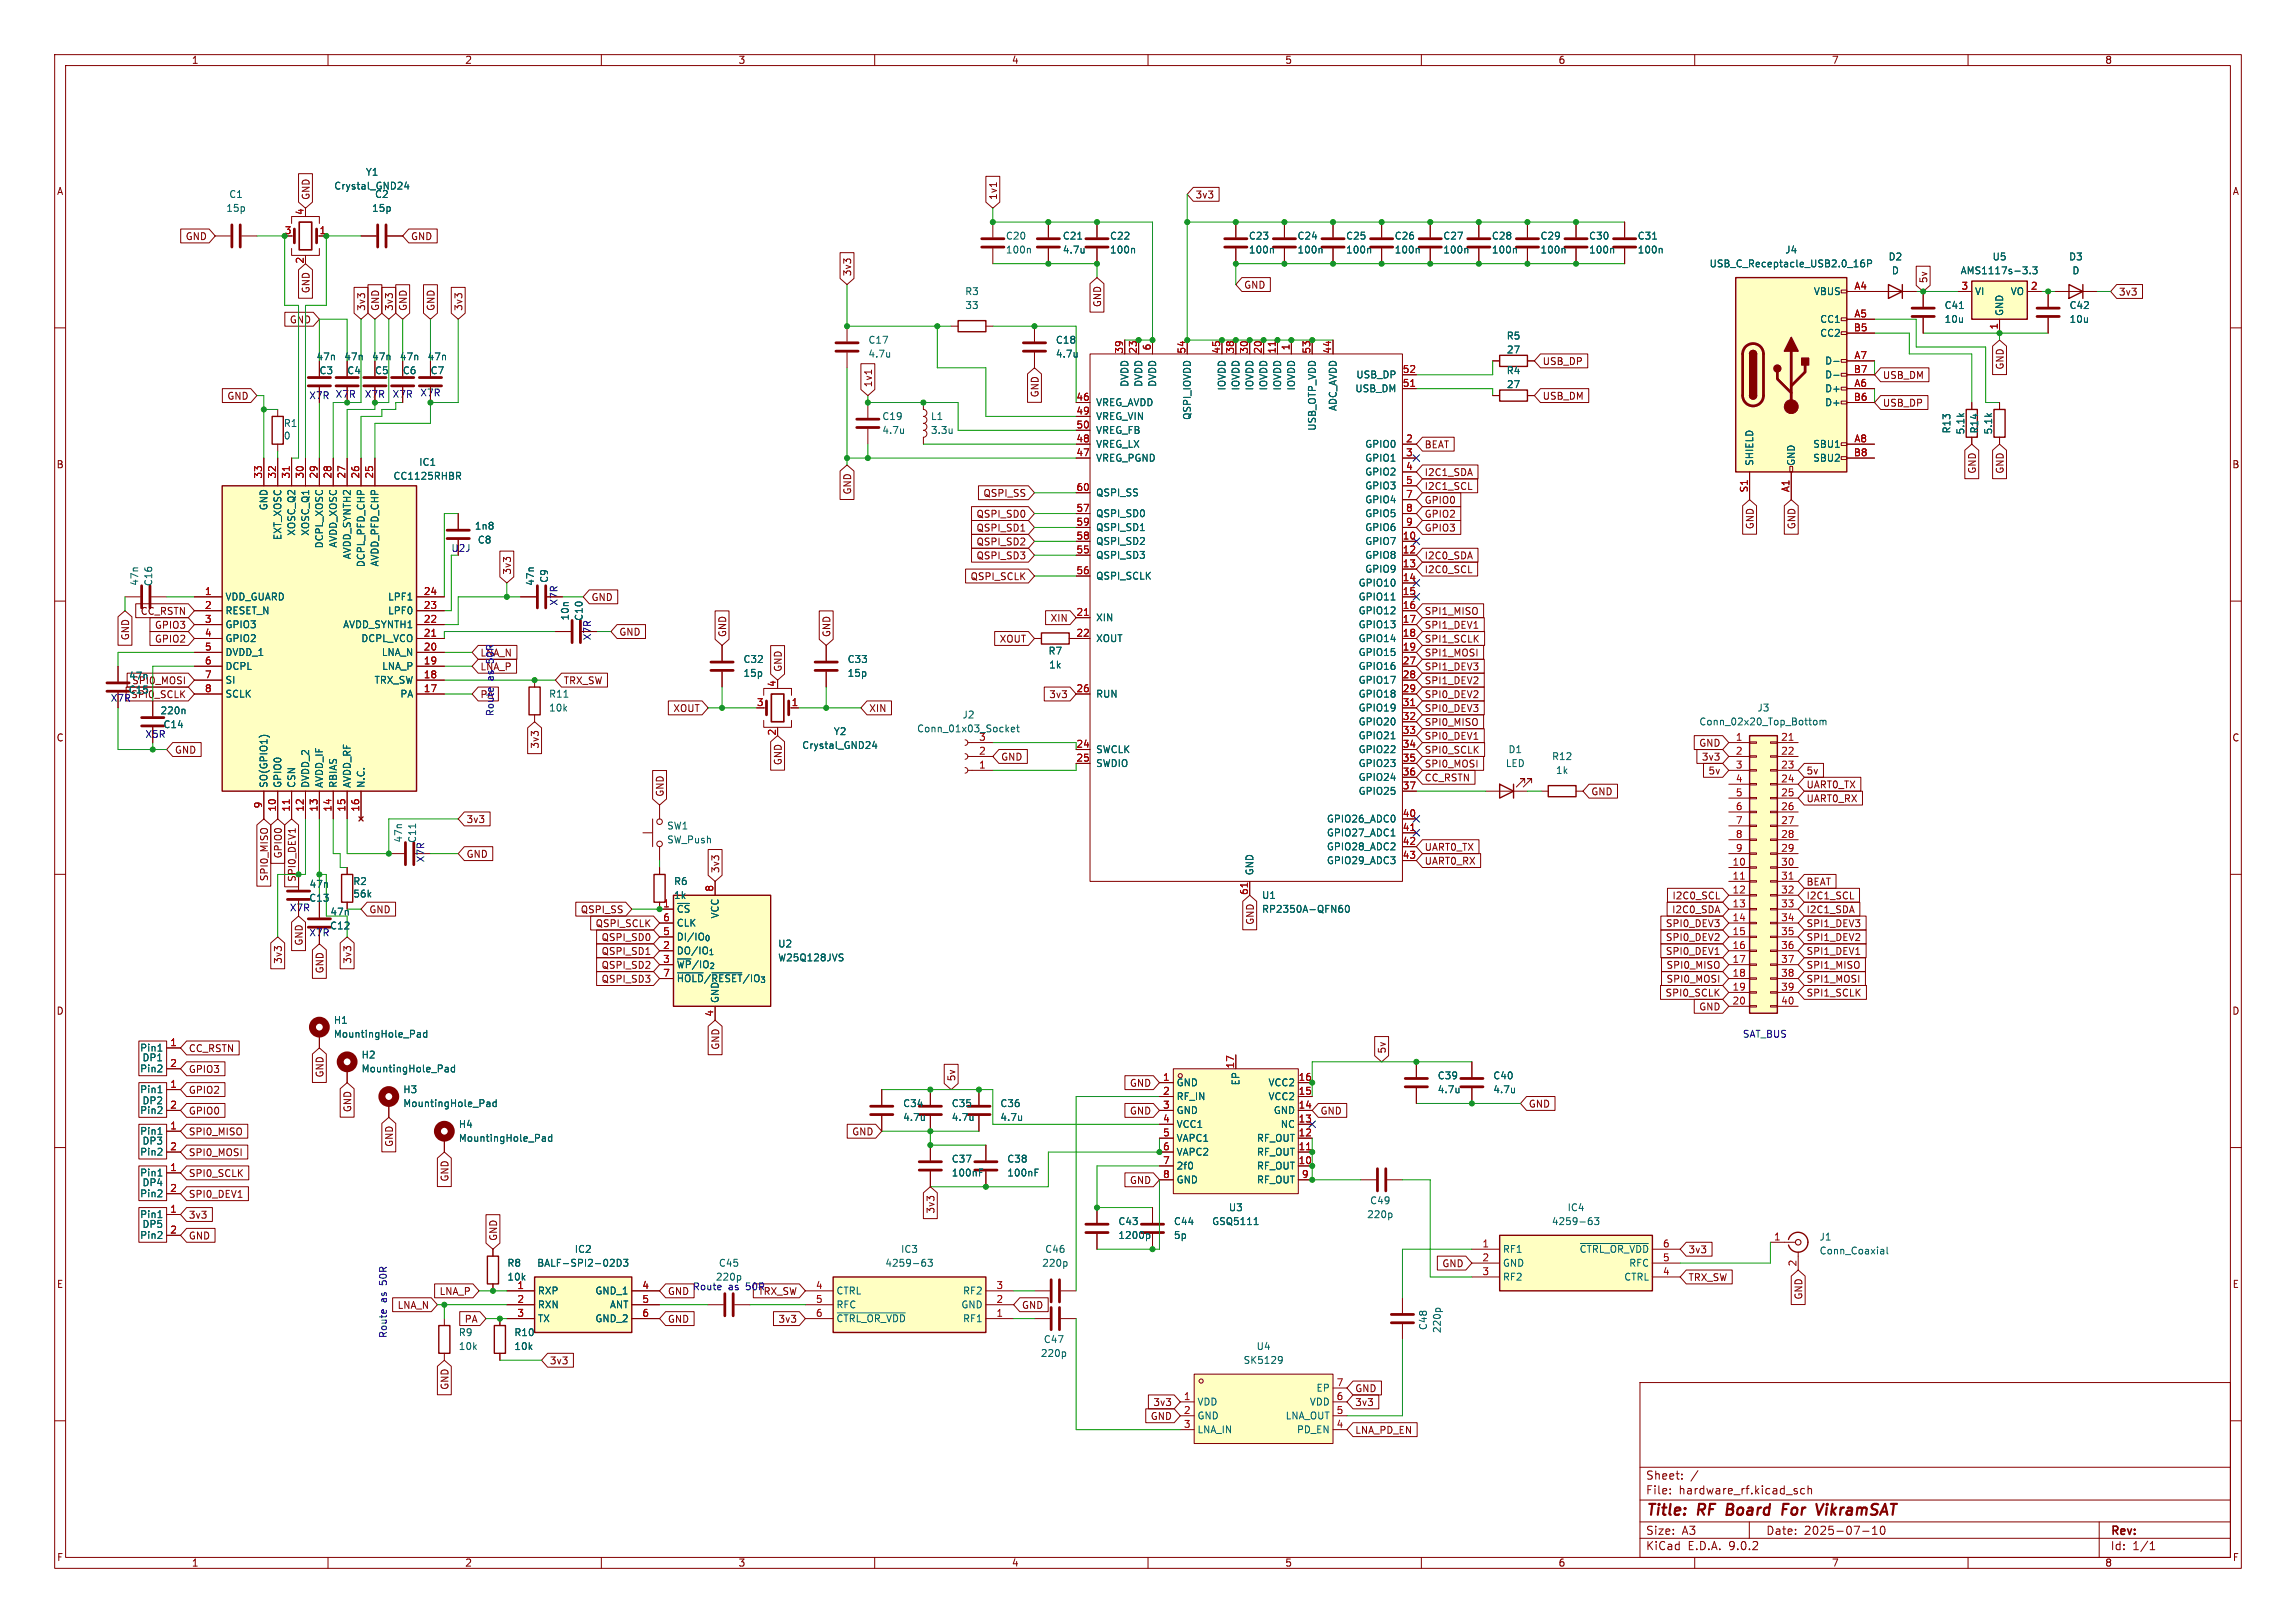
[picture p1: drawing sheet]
<svg xmlns="http://www.w3.org/2000/svg" width="420mm" height="297mm" viewBox="0 0 420 297" stroke-linecap="round" stroke-linejoin="round" font-family="sans-serif">
<defs><g id="words">
<g font-size="2.8" fill="#840000">
<text x="301" y="277.9">Title:</text>
<text x="310.6" y="277.9">RF</text>
<text x="316.7" y="277.9">Board</text>
<text x="327.7" y="277.9">For</text>
<text x="334.8" y="277.9">VikramSAT</text>
</g>
<g font-size="2.1" fill="#840000">
<text x="301" y="273.7">File:</text>
<text x="301" y="271">Sheet:</text>
<text x="307.1" y="273.7">hardware_rf.kicad_sch</text>
<text x="301" y="281.1">Size:</text>
<text x="307.6" y="281.1">A3</text>
<text x="323" y="281.1">Date:</text>
<text x="330" y="281.1">2025-07-10</text>
<text x="386" y="281.3">Rev:</text>
<text x="301" y="283.9">KiCad</text>
<text x="308.7" y="283.9">E.D.A.</text>
<text x="316.3" y="283.9">9.0.2</text>
<text x="386" y="283.9">Id:</text>
<text x="390.1" y="283.9">1/1</text>
</g>
<g font-size="1.8" fill="#840000">
<text x="35" y="11.9">1</text>
<text x="85" y="11.9">2</text>
<text x="135" y="11.9">3</text>
<text x="185" y="11.9">4</text>
<text x="235" y="11.9">5</text>
<text x="285" y="11.9">6</text>
<text x="335" y="11.9">7</text>
<text x="385" y="11.9">8</text>
<text x="10.3" y="35.9">A</text>
<text x="408.3" y="35.9">A</text>
<text x="56.8" y="36.7" transform="rotate(-90 56.8 36.7)">GND</text>
<text x="182.6" y="36.7" transform="rotate(-90 182.6 36.7)">1v1</text>
<text x="218.6" y="36.5">3v3</text>
<text x="33.9" y="44.1">GND</text>
<text x="75.1" y="44.1">GND</text>
<text x="56.8" y="53.8" transform="rotate(-90 56.8 53.8)">GND</text>
<text x="155.9" y="50.6" transform="rotate(-90 155.9 50.6)">3v3</text>
<text x="227.5" y="53">GND</text>
<text x="352.7" y="51.9" transform="rotate(-90 352.7 51.9)">5v</text>
<text x="52.9" y="59.4">GND</text>
<text x="67" y="57" transform="rotate(-90 67 57)">3v3</text>
<text x="69.5" y="57" transform="rotate(-90 69.5 57)">GND</text>
<text x="72.1" y="57" transform="rotate(-90 72.1 57)">3v3</text>
<text x="74.6" y="57" transform="rotate(-90 74.6 57)">GND</text>
<text x="79.7" y="57" transform="rotate(-90 79.7 57)">GND</text>
<text x="84.8" y="57" transform="rotate(-90 84.8 57)">3v3</text>
<text x="201.6" y="56.3" transform="rotate(-90 201.6 56.3)">GND</text>
<text x="387.5" y="54.3">3v3</text>
<text x="159.7" y="71" transform="rotate(-90 159.7 71)">1v1</text>
<text x="282.1" y="67">USB_DP</text>
<text x="344.3" y="69.5">USB_DM</text>
<text x="366.7" y="67.7" transform="rotate(-90 366.7 67.7)">GND</text>
<text x="41.5" y="73.3">GND</text>
<text x="190.2" y="72.8" transform="rotate(-90 190.2 72.8)">GND</text>
<text x="282.1" y="73.3">USB_DM</text>
<text x="344.3" y="74.6">USB_DP</text>
<text x="260.5" y="82.2">BEAT</text>
<text x="10.3" y="85.9">B</text>
<text x="260.5" y="89.9">I2C1_SCL</text>
<text x="260.5" y="87.3">I2C1_SDA</text>
<text x="361.6" y="86.8" transform="rotate(-90 361.6 86.8)">GND</text>
<text x="366.7" y="86.8" transform="rotate(-90 366.7 86.8)">GND</text>
<text x="408.2" y="85.9">B</text>
<text x="155.9" y="90.6" transform="rotate(-90 155.9 90.6)">GND</text>
<text x="178.5" y="94.9">QSPI_SD0</text>
<text x="179.8" y="91.1">QSPI_SS</text>
<text x="260.5" y="92.4">GPIO0</text>
<text x="260.5" y="94.9">GPIO2</text>
<text x="178.5" y="97.5">QSPI_SD1</text>
<text x="178.5" y="100">QSPI_SD2</text>
<text x="260.5" y="97.5">GPIO3</text>
<text x="321" y="96.9" transform="rotate(-90 321 96.9)">GND</text>
<text x="328.6" y="96.9" transform="rotate(-90 328.6 96.9)">GND</text>
<text x="93.7" y="105.3" transform="rotate(-90 93.7 105.3)">3v3</text>
<text x="177.4" y="106.4">QSPI_SCLK</text>
<text x="178.5" y="102.6">QSPI_SD3</text>
<text x="260.5" y="105.1">I2C0_SCL</text>
<text x="260.5" y="102.6">I2C0_SDA</text>
<text x="25.6" y="112.7">CC_RSTN</text>
<text x="108.1" y="110.2">GND</text>
<text x="192.1" y="114">XIN</text>
<text x="260.5" y="112.7">SPI1_MISO</text>
<text x="23.8" y="117.3" transform="rotate(-90 23.8 117.3)">GND</text>
<text x="28.2" y="117.8">GPIO2</text>
<text x="28.2" y="115.3">GPIO3</text>
<text x="113.2" y="116.5">GND</text>
<text x="133" y="116.7" transform="rotate(-90 133 116.7)">GND</text>
<text x="152.1" y="116.7" transform="rotate(-90 152.1 116.7)">GND</text>
<text x="182.8" y="117.8">XOUT</text>
<text x="260.5" y="117.8">SPI1_SCLK</text>
<text x="260.5" y="115.3">SPI1_DEV1</text>
<text x="24.1" y="125.4">SPI0_MOSI</text>
<text x="87.8" y="122.9">LNA_P</text>
<text x="87.8" y="120.3">LNA_N</text>
<text x="103" y="125.4">TRX_SW</text>
<text x="143.2" y="123" transform="rotate(-90 143.2 123)">GND</text>
<text x="260.5" y="125.4">SPI1_DEV2</text>
<text x="260.5" y="120.3">SPI1_MOSI</text>
<text x="260.5" y="122.9">SPI1_DEV3</text>
<text x="23.9" y="128">SPI0_SCLK</text>
<text x="123.1" y="130.5">XOUT</text>
<text x="158.9" y="130.5">XIN</text>
<text x="191.8" y="128">3v3</text>
<text x="260.5" y="130.5">SPI0_DEV3</text>
<text x="260.5" y="128">SPI0_DEV2</text>
<text x="10.3" y="135.9">C</text>
<text x="98.7" y="137.1" transform="rotate(-90 98.7 137.1)">3v3</text>
<text x="260.5" y="133">SPI0_MISO</text>
<text x="260.5" y="135.6">SPI0_DEV1</text>
<text x="310.7" y="136.8">GND</text>
<text x="408.2" y="135.9">C</text>
<text x="31.9" y="138.1">GND</text>
<text x="143.2" y="140.1" transform="rotate(-90 143.2 140.1)">GND</text>
<text x="183" y="139.4">GND</text>
<text x="260.5" y="140.7">SPI0_MOSI</text>
<text x="260.5" y="138.1">SPI0_SCLK</text>
<text x="260.5" y="143.2">CC_RSTN</text>
<text x="311.2" y="139.4">3v3</text>
<text x="312.4" y="141.9">5v</text>
<text x="330.4" y="141.9">5v</text>
<text x="121.6" y="145.9" transform="rotate(-90 121.6 145.9)">GND</text>
<text x="291" y="145.7">GND</text>
<text x="330.4" y="144.5">UART0_TX</text>
<text x="330.4" y="147">UART0_RX</text>
<text x="85.2" y="150.8">3v3</text>
<text x="260.5" y="155.9">UART0_TX</text>
<text x="49.2" y="161.3" transform="rotate(-90 49.2 161.3)">SPI0_MISO</text>
<text x="51.8" y="157.2" transform="rotate(-90 51.8 157.2)">GPIO0</text>
<text x="85.2" y="157.2">GND</text>
<text x="131.8" y="159.9" transform="rotate(-90 131.8 159.9)">3v3</text>
<text x="260.5" y="158.4">UART0_RX</text>
<text x="67.5" y="167.3">GND</text>
<text x="106.1" y="167.3">QSPI_SS</text>
<text x="305.8" y="167.3">I2C0_SDA</text>
<text x="305.8" y="164.8">I2C0_SCL</text>
<text x="330.4" y="164.8">I2C1_SCL</text>
<text x="330.4" y="167.3">I2C1_SDA</text>
<text x="330.4" y="162.2">BEAT</text>
<text x="55.6" y="173.1" transform="rotate(-90 55.6 173.1)">GND</text>
<text x="108.9" y="169.9">QSPI_SCLK</text>
<text x="109.9" y="172.4">QSPI_SD0</text>
<text x="229.6" y="169.3" transform="rotate(-90 229.6 169.3)">GND</text>
<text x="304.6" y="172.4">SPI0_DEV2</text>
<text x="304.6" y="169.9">SPI0_DEV3</text>
<text x="330.4" y="169.9">SPI1_DEV3</text>
<text x="330.4" y="172.4">SPI1_DEV2</text>
<text x="51.8" y="176.5" transform="rotate(-90 51.8 176.5)">3v3</text>
<text x="59.4" y="178.2" transform="rotate(-90 59.4 178.2)">GND</text>
<text x="64.5" y="176.5" transform="rotate(-90 64.5 176.5)">3v3</text>
<text x="109.9" y="177.5">QSPI_SD2</text>
<text x="109.9" y="174.9">QSPI_SD1</text>
<text x="304.6" y="174.9">SPI0_DEV1</text>
<text x="304.7" y="177.5">SPI0_MISO</text>
<text x="330.4" y="177.5">SPI1_MISO</text>
<text x="330.4" y="174.9">SPI1_DEV1</text>
<text x="10.3" y="185.9">D</text>
<text x="109.9" y="180">QSPI_SD3</text>
<text x="304.6" y="182.6">SPI0_SCLK</text>
<text x="304.7" y="180">SPI0_MOSI</text>
<text x="310.7" y="185.1">GND</text>
<text x="330.4" y="182.6">SPI1_SCLK</text>
<text x="330.4" y="180">SPI1_MOSI</text>
<text x="408.2" y="185.9">D</text>
<text x="34.4" y="196.5">GPIO3</text>
<text x="34.4" y="192.7">CC_RSTN</text>
<text x="59.4" y="197.3" transform="rotate(-90 59.4 197.3)">GND</text>
<text x="131.8" y="192.2" transform="rotate(-90 131.8 192.2)">GND</text>
<text x="174.9" y="198" transform="rotate(-90 174.9 198)">5v</text>
<text x="253.7" y="192.9" transform="rotate(-90 253.7 192.9)">5v</text>
<text x="34.4" y="200.3">GPIO2</text>
<text x="64.5" y="203.6" transform="rotate(-90 64.5 203.6)">GND</text>
<text x="206.6" y="199.1">GND</text>
<text x="279.6" y="202.9">GND</text>
<text x="34.4" y="204.2">GPIO0</text>
<text x="34.4" y="208">SPI0_MISO</text>
<text x="72.1" y="210" transform="rotate(-90 72.1 210)">GND</text>
<text x="155.8" y="208">GND</text>
<text x="206.6" y="204.2">GND</text>
<text x="241.5" y="204.2">GND</text>
<text x="34.4" y="211.8">SPI0_MOSI</text>
<text x="34.4" y="215.6">SPI0_SCLK</text>
<text x="34.4" y="219.4">SPI0_DEV1</text>
<text x="82.2" y="216.3" transform="rotate(-90 82.2 216.3)">GND</text>
<text x="206.6" y="216.9">GND</text>
<text x="34.4" y="223.2">3v3</text>
<text x="34.4" y="227">GND</text>
<text x="91.1" y="227.2" transform="rotate(-90 91.1 227.2)">GND</text>
<text x="171.1" y="222.2" transform="rotate(-90 171.1 222.2)">3v3</text>
<text x="263.7" y="232.1">GND</text>
<text x="308.8" y="229.6">3v3</text>
<text x="10.3" y="235.9">E</text>
<text x="72.6" y="239.7">LNA_N</text>
<text x="80.3" y="237.2">LNA_P</text>
<text x="122.1" y="237.2">GND</text>
<text x="138.6" y="237.2">TRX_SW</text>
<text x="186.8" y="239.7">GND</text>
<text x="308.8" y="234.6">TRX_SW</text>
<text x="329.9" y="237.9" transform="rotate(-90 329.9 237.9)">GND</text>
<text x="408.3" y="235.9">E</text>
<text x="84.9" y="242.3">PA</text>
<text x="122.1" y="242.3">GND</text>
<text x="142.3" y="242.3">3v3</text>
<text x="100.5" y="249.9">3v3</text>
<text x="82.2" y="254.4" transform="rotate(-90 82.2 254.4)">GND</text>
<text x="210.9" y="257.5">3v3</text>
<text x="247.8" y="255">GND</text>
<text x="247.8" y="257.5">3v3</text>
<text x="210.4" y="260">GND</text>
<text x="247.8" y="262.6">LNA_PD_EN</text>
<text x="10.3" y="285.9">F</text>
<text x="35" y="286.9">1</text>
<text x="85" y="286.9">2</text>
<text x="135" y="286.9">3</text>
<text x="185" y="286.9">4</text>
<text x="235" y="286.9">5</text>
<text x="285" y="286.9">6</text>
<text x="335" y="286.9">7</text>
<text x="385" y="286.9">8</text>
<text x="408.3" y="285.9">F</text>
</g>
<g font-size="1.8" fill="#006464">
<text x="61" y="34.9">Crystal_GND24</text>
<text x="66.8" y="32.4">Y1</text>
<text x="41.3" y="39">15p</text>
<text x="41.8" y="36.4">C1</text>
<text x="68" y="39">15p</text>
<text x="68.5" y="36.4">C2</text>
<text x="183.9" y="46.6">100n</text>
<text x="183.9" y="44">C20</text>
<text x="194.3" y="44">C21</text>
<text x="194.3" y="46.6">4.7u</text>
<text x="203" y="46.6">100n</text>
<text x="203" y="44">C22</text>
<text x="228.4" y="46.6">100n</text>
<text x="228.4" y="44">C23</text>
<text x="237.2" y="46.6">100n</text>
<text x="237.2" y="44">C24</text>
<text x="246.1" y="46.6">100n</text>
<text x="246.1" y="44">C25</text>
<text x="255" y="46.6">100n</text>
<text x="255" y="44">C26</text>
<text x="263.9" y="46.6">100n</text>
<text x="263.9" y="44">C27</text>
<text x="272.8" y="46.6">100n</text>
<text x="272.8" y="44">C28</text>
<text x="281.7" y="46.6">100n</text>
<text x="281.7" y="44">C29</text>
<text x="290.6" y="46.6">100n</text>
<text x="290.6" y="44">C30</text>
<text x="299.5" y="46.6">100n</text>
<text x="299.5" y="44">C31</text>
<text x="326.5" y="46.6">J4</text>
<text x="345.4" y="47.9">D2</text>
<text x="364.4" y="47.9">U5</text>
<text x="378.4" y="47.9">D3</text>
<text x="312.6" y="49.1">USB_C_Receptacle_USB2.0_16P</text>
<text x="346" y="50.4">D</text>
<text x="358.6" y="50.4">AMS1117s-3.3</text>
<text x="379" y="50.4">D</text>
<text x="176.5" y="54.2">R3</text>
<text x="176.5" y="56.7">33</text>
<text x="331.7" y="54.2">VBUS</text>
<text x="332.9" y="59.3">CC1</text>
<text x="355.6" y="56.7">C41</text>
<text x="355.6" y="59.3">10u</text>
<text x="361.2" y="54.2">VI</text>
<text x="366.6" y="57.9" transform="rotate(-90 366.6 57.9)">GND</text>
<text x="367.7" y="54.2">VO</text>
<text x="378.5" y="56.7">C42</text>
<text x="378.5" y="59.3">10u</text>
<text x="158.8" y="63.1">C17</text>
<text x="158.8" y="65.6">4.7u</text>
<text x="193" y="63.1">C18</text>
<text x="193" y="65.6">4.7u</text>
<text x="275.5" y="62.3">R5</text>
<text x="275.5" y="64.9">27</text>
<text x="332.9" y="61.8">CC2</text>
<text x="57.8" y="66.1">47n</text>
<text x="58.3" y="68.7">C3</text>
<text x="62.9" y="66.1">47n</text>
<text x="63.4" y="68.7">C4</text>
<text x="68" y="66.1">47n</text>
<text x="68.5" y="68.7">C5</text>
<text x="73" y="66.1">47n</text>
<text x="73.6" y="68.7">C6</text>
<text x="78.1" y="66.1">47n</text>
<text x="78.7" y="68.7">C7</text>
<text x="206.6" y="70.9" transform="rotate(-90 206.6 70.9)">DVDD</text>
<text x="209.1" y="70.9" transform="rotate(-90 209.1 70.9)">DVDD</text>
<text x="211.7" y="70.9" transform="rotate(-90 211.7 70.9)">DVDD</text>
<text x="224.4" y="71.6" transform="rotate(-90 224.4 71.6)">IOVDD</text>
<text x="226.9" y="71.6" transform="rotate(-90 226.9 71.6)">IOVDD</text>
<text x="229.5" y="71.6" transform="rotate(-90 229.5 71.6)">IOVDD</text>
<text x="232" y="71.6" transform="rotate(-90 232 71.6)">IOVDD</text>
<text x="234.5" y="71.6" transform="rotate(-90 234.5 71.6)">IOVDD</text>
<text x="237.1" y="71.6" transform="rotate(-90 237.1 71.6)">IOVDD</text>
<text x="247.8" y="72">USB_DM</text>
<text x="248" y="69.4">USB_DP</text>
<text x="275.5" y="68.7">R4</text>
<text x="275.5" y="71.2">27</text>
<text x="333.8" y="66.9">D-</text>
<text x="333.8" y="69.4">D-</text>
<text x="333.8" y="72">D+</text>
<text x="161.3" y="77.1">C19</text>
<text x="170.2" y="77.1">L1</text>
<text x="200.4" y="74.5">VREG_AVDD</text>
<text x="200.4" y="77.1">VREG_VIN</text>
<text x="218" y="76.9" transform="rotate(-90 218 76.9)">QSPI_IOVDD</text>
<text x="244.7" y="75.3" transform="rotate(-90 244.7 75.3)">ADC_AVDD</text>
<text x="333.8" y="74.5">D+</text>
<text x="51.8" y="78.3">R1</text>
<text x="51.8" y="80.6">0</text>
<text x="161.3" y="79.6">4.7u</text>
<text x="170.2" y="79.6">3.3u</text>
<text x="200.4" y="79.6">VREG_FB</text>
<text x="200.4" y="82.1">VREG_LX</text>
<text x="240.9" y="78.9" transform="rotate(-90 240.9 78.9)">USB_OTP_VDD</text>
<text x="249.6" y="82.1">GPIO0</text>
<text x="331.6" y="82.1">SBU1</text>
<text x="357" y="79.4" transform="rotate(-90 357 79.4)">R13</text>
<text x="359.5" y="79.6" transform="rotate(-90 359.5 79.6)">5.1k</text>
<text x="362.1" y="79.4" transform="rotate(-90 362.1 79.4)">R14</text>
<text x="364.6" y="79.6" transform="rotate(-90 364.6 79.6)">5.1k</text>
<text x="71.9" y="88">CC1125RHBR</text>
<text x="76.6" y="85.4">IC1</text>
<text x="200.4" y="84.7">VREG_PGND</text>
<text x="249.6" y="84.7">GPIO1</text>
<text x="249.6" y="87.2">GPIO2</text>
<text x="249.6" y="89.8">GPIO3</text>
<text x="320.9" y="85.3" transform="rotate(-90 320.9 85.3)">SHIELD</text>
<text x="328.5" y="85.3" transform="rotate(-90 328.5 85.3)">GND</text>
<text x="331.6" y="84.7">SBU2</text>
<text x="49.1" y="93.5" transform="rotate(-90 49.1 93.5)">GND</text>
<text x="200.4" y="91">QSPI_SS</text>
<text x="200.4" y="94.8">QSPI_SD0</text>
<text x="249.6" y="92.3">GPIO4</text>
<text x="249.6" y="94.8">GPIO5</text>
<text x="51.7" y="98.9" transform="rotate(-90 51.7 98.9)">EXT_XOSC</text>
<text x="54.2" y="98.1" transform="rotate(-90 54.2 98.1)">XOSC_Q2</text>
<text x="56.7" y="98.1" transform="rotate(-90 56.7 98.1)">XOSC_Q1</text>
<text x="59.3" y="100.4" transform="rotate(-90 59.3 100.4)">DCPL_XOSC</text>
<text x="61.8" y="100.3" transform="rotate(-90 61.8 100.3)">AVDD_XOSC</text>
<text x="86.8" y="97.1">1n8</text>
<text x="87.3" y="99.7">C8</text>
<text x="200.4" y="97.4">QSPI_SD1</text>
<text x="200.4" y="99.9">QSPI_SD2</text>
<text x="249.6" y="97.4">GPIO6</text>
<text x="249.6" y="99.9">GPIO7</text>
<text x="25.5" y="107.3" transform="rotate(-90 25.5 107.3)">47n</text>
<text x="28" y="107.4" transform="rotate(-90 28 107.4)">C16</text>
<text x="64.4" y="102.4" transform="rotate(-90 64.4 102.4)">AVDD_SYNTH2</text>
<text x="66.9" y="103.9" transform="rotate(-90 66.9 103.9)">DCPL_PFD_CHP</text>
<text x="69.4" y="103.8" transform="rotate(-90 69.4 103.8)">AVDD_PFD_CHP</text>
<text x="97.9" y="107.3" transform="rotate(-90 97.9 107.3)">47n</text>
<text x="100.4" y="106.8" transform="rotate(-90 100.4 106.8)">C9</text>
<text x="200.4" y="102.5">QSPI_SD3</text>
<text x="200.4" y="106.3">QSPI_SCLK</text>
<text x="248.4" y="107.5">GPIO10</text>
<text x="249.6" y="102.5">GPIO8</text>
<text x="249.6" y="105">GPIO9</text>
<text x="41.1" y="110.1">VDD_GUARD</text>
<text x="41.1" y="112.6">RESET_N</text>
<text x="70.9" y="110.1">LPF1</text>
<text x="70.9" y="112.6">LPF0</text>
<text x="104.2" y="113.6" transform="rotate(-90 104.2 113.6)">10n</text>
<text x="106.8" y="113.7" transform="rotate(-90 106.8 113.7)">C10</text>
<text x="200.4" y="113.9">XIN</text>
<text x="248.4" y="110.1">GPIO11</text>
<text x="248.4" y="112.6">GPIO12</text>
<text x="41.1" y="115.2">GPIO3</text>
<text x="41.1" y="117.7">GPIO2</text>
<text x="62.7" y="115.2">AVDD_SYNTH1</text>
<text x="66" y="117.7">DCPL_VCO</text>
<text x="191.7" y="120">R7</text>
<text x="200.4" y="117.7">XOUT</text>
<text x="248.4" y="115.2">GPIO13</text>
<text x="248.4" y="117.7">GPIO14</text>
<text x="23.5" y="124.6">47n</text>
<text x="41.1" y="120.2">DVDD_1</text>
<text x="41.1" y="122.8">DCPL</text>
<text x="41.1" y="125.3">SI</text>
<text x="68.4" y="125.3">TRX_SW</text>
<text x="69.7" y="120.2">LNA_N</text>
<text x="69.8" y="122.8">LNA_P</text>
<text x="135.9" y="121.5">C32</text>
<text x="135.9" y="124.1">15p</text>
<text x="154.9" y="121.5">C33</text>
<text x="154.9" y="124.1">15p</text>
<text x="191.8" y="122.5">1k</text>
<text x="248.4" y="120.2">GPIO15</text>
<text x="248.4" y="122.8">GPIO16</text>
<text x="248.4" y="125.3">GPIO17</text>
<text x="23.5" y="127.1">C15</text>
<text x="29.3" y="130.9">220n</text>
<text x="41.1" y="127.9">SCLK</text>
<text x="73.1" y="127.9">PA</text>
<text x="100.3" y="130.4">10k</text>
<text x="100.3" y="127.9">R11</text>
<text x="176" y="131.7">J2</text>
<text x="200.4" y="127.9">RUN</text>
<text x="248.4" y="127.9">GPIO18</text>
<text x="248.4" y="130.4">GPIO19</text>
<text x="321.4" y="130.4">J3</text>
<text x="29.8" y="133.5">C14</text>
<text x="146.6" y="137.3">Crystal_GND24</text>
<text x="152.4" y="134.7">Y2</text>
<text x="167.7" y="134.2">Conn_01x03_Socket</text>
<text x="179" y="135.6">3</text>
<text x="248.4" y="132.9">GPIO20</text>
<text x="248.4" y="135.5">GPIO21</text>
<text x="310.7" y="132.9">Conn_02x20_Top_Bottom</text>
<text x="200.4" y="138">SWCLK</text>
<text x="200.4" y="140.6">SWDIO</text>
<text x="248.4" y="138">GPIO22</text>
<text x="248.4" y="140.6">GPIO23</text>
<text x="248.4" y="143.1">GPIO24</text>
<text x="275.4" y="140.6">LED</text>
<text x="275.8" y="138">D1</text>
<text x="283.8" y="139.3">R12</text>
<text x="284.5" y="141.8">1k</text>
<text x="49.1" y="144.3" transform="rotate(-90 49.1 144.3)">SO(GPIO1)</text>
<text x="51.7" y="144.3" transform="rotate(-90 51.7 144.3)">GPIO0</text>
<text x="54.2" y="144.3" transform="rotate(-90 54.2 144.3)">CSN</text>
<text x="56.7" y="144.3" transform="rotate(-90 56.7 144.3)">DVDD_2</text>
<text x="59.3" y="144.3" transform="rotate(-90 59.3 144.3)">AVDD_IF</text>
<text x="61.8" y="144.3" transform="rotate(-90 61.8 144.3)">RBIAS</text>
<text x="64.4" y="144.3" transform="rotate(-90 64.4 144.3)">AVDD_RF</text>
<text x="66.9" y="144.3" transform="rotate(-90 66.9 144.3)">N.C.</text>
<text x="248.4" y="145.6">GPIO25</text>
<text x="73.8" y="154.3" transform="rotate(-90 73.8 154.3)">47n</text>
<text x="121.9" y="152">SW1</text>
<text x="121.9" y="154.5">SW_Push</text>
<text x="242.6" y="150.7">GPIO26_ADC0</text>
<text x="242.6" y="153.3">GPIO27_ADC1</text>
<text x="242.6" y="155.8">GPIO28_ADC2</text>
<text x="229.5" y="160.3" transform="rotate(-90 229.5 160.3)">GND</text>
<text x="242.6" y="158.3">GPIO29_ADC3</text>
<text x="56.5" y="165.2">C13</text>
<text x="56.5" y="162.7">47n</text>
<text x="60.3" y="167.7">47n</text>
<text x="64.5" y="162.2">R2</text>
<text x="64.5" y="164.4">56k</text>
<text x="123.2" y="162.2">R6</text>
<text x="123.2" y="164.7">1k</text>
<text x="123.7" y="167.2">~{CS}</text>
<text x="230.8" y="164.7">U1</text>
<text x="230.8" y="167.2">RP2350A-QFN60</text>
<text x="60.3" y="170.3">C12</text>
<text x="123.7" y="169.8">CLK</text>
<text x="123.7" y="172.3">DI/IO_{0}</text>
<text x="131.7" y="168.2" transform="rotate(-90 131.7 168.2)">VCC</text>
<text x="142.2" y="173.6">U2</text>
<text x="123.7" y="174.9">DO/IO_{1}</text>
<text x="123.7" y="177.4">~{WP}/IO_{2}</text>
<text x="123.7" y="179.9">~{HOLD}/~{RESET}/IO_{3}</text>
<text x="142.2" y="176.1">W25Q128JVS</text>
<text x="131.7" y="183.6" transform="rotate(-90 131.7 183.6)">GND</text>
<text x="61" y="187.6">H1</text>
<text x="61" y="190.1">MountingHole_Pad</text>
<text x="25.5" y="192.6">Pin1</text>
<text x="25.5" y="196.4">Pin2</text>
<text x="26" y="194.4">DP1</text>
<text x="66" y="193.9">H2</text>
<text x="66" y="196.4">MountingHole_Pad</text>
<text x="262.9" y="197.7">C39</text>
<text x="273.1" y="197.7">C40</text>
<text x="25.5" y="200.3">Pin1</text>
<text x="26" y="202.3">DP2</text>
<text x="73.7" y="200.3">H3</text>
<text x="73.7" y="202.8">MountingHole_Pad</text>
<text x="165.1" y="202.8">C34</text>
<text x="174" y="202.8">C35</text>
<text x="182.9" y="202.8">C36</text>
<text x="215.1" y="199">GND</text>
<text x="215.1" y="201.5">RF_IN</text>
<text x="226.9" y="198.7" transform="rotate(-90 226.9 198.7)">EP</text>
<text x="231.9" y="199">VCC2</text>
<text x="231.9" y="201.5">VCC2</text>
<text x="262.9" y="200.3">4.7u</text>
<text x="273.1" y="200.3">4.7u</text>
<text x="25.5" y="207.9">Pin1</text>
<text x="25.5" y="204.1">Pin2</text>
<text x="26" y="209.7">DP3</text>
<text x="83.8" y="206.6">H4</text>
<text x="83.8" y="209.1">MountingHole_Pad</text>
<text x="165.1" y="205.3">4.7u</text>
<text x="174" y="205.3">4.7u</text>
<text x="182.9" y="205.3">4.7u</text>
<text x="215.1" y="204.1">GND</text>
<text x="215.1" y="206.6">VCC1</text>
<text x="215.1" y="209.1">VAPC1</text>
<text x="229.8" y="209.1">RF_OUT</text>
<text x="232.9" y="204.1">GND</text>
<text x="234.2" y="206.6">NC</text>
<text x="25.5" y="215.5">Pin1</text>
<text x="25.5" y="211.7">Pin2</text>
<text x="174" y="215.5">100nF</text>
<text x="174" y="213">C37</text>
<text x="184.2" y="215.5">100nF</text>
<text x="184.2" y="213">C38</text>
<text x="215.1" y="211.7">VAPC2</text>
<text x="215.1" y="214.2">2f0</text>
<text x="229.8" y="211.7">RF_OUT</text>
<text x="229.8" y="214.2">RF_OUT</text>
<text x="25.5" y="219.3">Pin2</text>
<text x="26" y="217.3">DP4</text>
<text x="215.1" y="216.8">GND</text>
<text x="224.7" y="221.8">U3</text>
<text x="229.8" y="216.8">RF_OUT</text>
<text x="250.5" y="220.6">C49</text>
<text x="286.6" y="221.8">IC4</text>
<text x="25.5" y="223.1">Pin1</text>
<text x="25.5" y="226.9">Pin2</text>
<text x="26" y="224.9">DP5</text>
<text x="204.5" y="224.4">C43</text>
<text x="204.5" y="226.9">1200p</text>
<text x="214.6" y="226.9">5p</text>
<text x="214.6" y="224.4">C44</text>
<text x="221.6" y="224.4">GSQ5111</text>
<text x="250" y="223.1">220p</text>
<text x="283.8" y="224.4">4259-63</text>
<text x="332.7" y="227.2">J1</text>
<text x="92.7" y="232">R8</text>
<text x="98.2" y="232">BALF-SPI2-02D3</text>
<text x="105" y="229.5">IC2</text>
<text x="131.4" y="232">C45</text>
<text x="161.9" y="232">4259-63</text>
<text x="164.7" y="229.5">IC3</text>
<text x="190.5" y="232">220p</text>
<text x="191.1" y="229.5">C46</text>
<text x="274.8" y="229.5">RF1</text>
<text x="274.8" y="232">GND</text>
<text x="288.8" y="229.5">~{CTRL_OR_VDD}</text>
<text x="297.9" y="232">RFC</text>
<text x="332.7" y="229.8">Conn_Coaxial</text>
<text x="92.7" y="234.5">10k</text>
<text x="98.3" y="237.1">RXP</text>
<text x="98.3" y="239.6">RXN</text>
<text x="108.8" y="237.1">GND_1</text>
<text x="111.5" y="239.6">ANT</text>
<text x="130.9" y="234.5">220p</text>
<text x="152.9" y="239.6">RFC</text>
<text x="152.9" y="237.1">CTRL</text>
<text x="175.8" y="239.6">GND</text>
<text x="176.1" y="237.1">RF2</text>
<text x="274.8" y="234.5">RF2</text>
<text x="297" y="234.5">CTRL</text>
<text x="83.8" y="244.7">R9</text>
<text x="94" y="244.7">R10</text>
<text x="98.3" y="242.2">TX</text>
<text x="108.8" y="242.2">GND_2</text>
<text x="152.9" y="242.2">~{CTRL_OR_VDD}</text>
<text x="176.1" y="242.2">RF1</text>
<text x="190.8" y="246">C47</text>
<text x="261.2" y="243.5" transform="rotate(-90 261.2 243.5)">C48</text>
<text x="263.8" y="244" transform="rotate(-90 263.8 244)">220p</text>
<text x="83.8" y="247.2">10k</text>
<text x="94" y="247.2">10k</text>
<text x="190.3" y="248.5">220p</text>
<text x="227.4" y="249.8">SK5129</text>
<text x="229.8" y="247.2">U4</text>
<text x="218.9" y="257.4">VDD</text>
<text x="239.5" y="257.4">VDD</text>
<text x="240.7" y="254.9">EP</text>
<text x="218.9" y="259.9">GND</text>
<text x="218.9" y="262.5">LNA_IN</text>
<text x="235.1" y="259.9">LNA_OUT</text>
<text x="237.1" y="262.5">PD_EN</text>
</g>
<g font-size="1.8" fill="#a90000">
<text x="55.6" y="39.4" transform="rotate(-90 55.6 39.4)">4</text>
<text x="52" y="42.9">3</text>
<text x="58.3" y="42.9">1</text>
<text x="55.6" y="48.3" transform="rotate(-90 55.6 48.3)">2</text>
<text x="339.1" y="53.1">A4</text>
<text x="358.7" y="53.1">3</text>
<text x="371.4" y="53.1">2</text>
<text x="339.1" y="58.2">A5</text>
<text x="205.5" y="64.8" transform="rotate(-90 205.5 64.8)">39</text>
<text x="208" y="64.8" transform="rotate(-90 208 64.8)">23</text>
<text x="210.6" y="64.2" transform="rotate(-90 210.6 64.2)">6</text>
<text x="216.9" y="64.8" transform="rotate(-90 216.9 64.8)">54</text>
<text x="223.3" y="64.8" transform="rotate(-90 223.3 64.8)">45</text>
<text x="225.8" y="64.8" transform="rotate(-90 225.8 64.8)">38</text>
<text x="228.3" y="64.8" transform="rotate(-90 228.3 64.8)">30</text>
<text x="230.9" y="64.8" transform="rotate(-90 230.9 64.8)">20</text>
<text x="233.4" y="64.8" transform="rotate(-90 233.4 64.8)">11</text>
<text x="236" y="64.2" transform="rotate(-90 236 64.2)">1</text>
<text x="239.8" y="64.8" transform="rotate(-90 239.8 64.8)">53</text>
<text x="243.6" y="64.8" transform="rotate(-90 243.6 64.8)">44</text>
<text x="339" y="60.7">B5</text>
<text x="339.1" y="65.8">A7</text>
<text x="365.5" y="60.4" transform="rotate(-90 365.5 60.4)">1</text>
<text x="256.5" y="68.3">52</text>
<text x="256.5" y="70.9">51</text>
<text x="339" y="68.3">B7</text>
<text x="339.1" y="70.9">A6</text>
<text x="196.8" y="73.4">46</text>
<text x="196.8" y="75.9">49</text>
<text x="339" y="73.4">B6</text>
<text x="196.8" y="78.5">50</text>
<text x="196.8" y="81">48</text>
<text x="196.8" y="83.6">47</text>
<text x="257.1" y="81">2</text>
<text x="257.1" y="83.6">3</text>
<text x="339" y="83.6">B8</text>
<text x="339.1" y="81">A8</text>
<text x="48" y="87.7" transform="rotate(-90 48 87.7)">33</text>
<text x="50.5" y="87.7" transform="rotate(-90 50.5 87.7)">32</text>
<text x="53.1" y="87.7" transform="rotate(-90 53.1 87.7)">31</text>
<text x="55.6" y="87.7" transform="rotate(-90 55.6 87.7)">30</text>
<text x="58.2" y="87.7" transform="rotate(-90 58.2 87.7)">29</text>
<text x="60.7" y="87.7" transform="rotate(-90 60.7 87.7)">28</text>
<text x="63.2" y="87.7" transform="rotate(-90 63.2 87.7)">27</text>
<text x="65.8" y="87.7" transform="rotate(-90 65.8 87.7)">26</text>
<text x="68.3" y="87.7" transform="rotate(-90 68.3 87.7)">25</text>
<text x="196.8" y="89.9">60</text>
<text x="257.1" y="86.1">4</text>
<text x="257.1" y="88.6">5</text>
<text x="196.8" y="93.7">57</text>
<text x="257.1" y="91.2">7</text>
<text x="257.1" y="93.7">8</text>
<text x="319.8" y="90.2" transform="rotate(-90 319.8 90.2)">S1</text>
<text x="327.4" y="90.2" transform="rotate(-90 327.4 90.2)">A1</text>
<text x="196.8" y="96.3">59</text>
<text x="196.8" y="98.8">58</text>
<text x="196.8" y="101.3">55</text>
<text x="256.5" y="98.8">10</text>
<text x="256.5" y="101.3">12</text>
<text x="257.1" y="96.3">9</text>
<text x="196.8" y="105.2">56</text>
<text x="256.5" y="103.9">13</text>
<text x="256.5" y="106.4">14</text>
<text x="37.4" y="109">1</text>
<text x="37.4" y="111.5">2</text>
<text x="77.4" y="109">24</text>
<text x="77.4" y="111.5">23</text>
<text x="196.8" y="112.8">21</text>
<text x="256.5" y="109">15</text>
<text x="256.5" y="111.5">16</text>
<text x="37.4" y="114">3</text>
<text x="37.4" y="116.6">4</text>
<text x="37.4" y="119.1">5</text>
<text x="77.4" y="114">22</text>
<text x="77.4" y="116.6">21</text>
<text x="77.4" y="119.1">20</text>
<text x="196.8" y="116.6">22</text>
<text x="256.5" y="114">17</text>
<text x="256.5" y="116.6">18</text>
<text x="256.5" y="119.1">19</text>
<text x="37.4" y="121.7">6</text>
<text x="37.4" y="124.2">7</text>
<text x="77.4" y="121.7">19</text>
<text x="77.4" y="124.2">18</text>
<text x="142" y="125.8" transform="rotate(-90 142 125.8)">4</text>
<text x="256.5" y="121.7">27</text>
<text x="256.5" y="124.2">28</text>
<text x="37.4" y="126.7">8</text>
<text x="77.4" y="126.7">17</text>
<text x="138.4" y="129.3">3</text>
<text x="144.7" y="129.3">1</text>
<text x="196.8" y="126.7">26</text>
<text x="256.5" y="126.7">29</text>
<text x="256.5" y="129.3">31</text>
<text x="256.5" y="131.8">32</text>
<text x="142" y="134.7" transform="rotate(-90 142 134.7)">2</text>
<text x="196.8" y="136.9">24</text>
<text x="256.5" y="134.4">33</text>
<text x="256.5" y="136.9">34</text>
<text x="317.4" y="135.6">1</text>
<text x="325.7" y="135.6">21</text>
<text x="179" y="140.7">1</text>
<text x="179" y="138.2">2</text>
<text x="196.8" y="139.4">25</text>
<text x="256.5" y="139.4">35</text>
<text x="256.5" y="142">36</text>
<text x="317.4" y="138.2">2</text>
<text x="317.4" y="140.7">3</text>
<text x="317.4" y="143.3">4</text>
<text x="325.7" y="138.2">22</text>
<text x="325.7" y="140.7">23</text>
<text x="325.7" y="143.3">24</text>
<text x="48" y="148" transform="rotate(-90 48 148)">9</text>
<text x="50.5" y="148.6" transform="rotate(-90 50.5 148.6)">10</text>
<text x="53.1" y="148.6" transform="rotate(-90 53.1 148.6)">11</text>
<text x="55.6" y="148.6" transform="rotate(-90 55.6 148.6)">12</text>
<text x="58.2" y="148.6" transform="rotate(-90 58.2 148.6)">13</text>
<text x="60.7" y="148.6" transform="rotate(-90 60.7 148.6)">14</text>
<text x="63.2" y="148.6" transform="rotate(-90 63.2 148.6)">15</text>
<text x="65.8" y="148.6" transform="rotate(-90 65.8 148.6)">16</text>
<text x="256.5" y="144.5">37</text>
<text x="256.5" y="149.6">40</text>
<text x="317.4" y="145.8">5</text>
<text x="317.4" y="148.3">6</text>
<text x="325.7" y="145.8">25</text>
<text x="325.7" y="148.3">26</text>
<text x="256.5" y="152.1">41</text>
<text x="256.5" y="154.7">42</text>
<text x="317.4" y="150.9">7</text>
<text x="317.4" y="153.4">8</text>
<text x="317.4" y="156">9</text>
<text x="325.7" y="150.9">27</text>
<text x="325.7" y="153.4">28</text>
<text x="325.7" y="156">29</text>
<text x="256.5" y="157.2">43</text>
<text x="316.8" y="158.5">10</text>
<text x="316.8" y="161">11</text>
<text x="325.7" y="158.5">30</text>
<text x="325.7" y="161">31</text>
<text x="121.2" y="166.1">1</text>
<text x="130.6" y="163.3" transform="rotate(-90 130.6 163.3)">8</text>
<text x="228.3" y="163.9" transform="rotate(-90 228.3 163.9)">61</text>
<text x="316.8" y="163.6">12</text>
<text x="316.8" y="166.1">13</text>
<text x="325.7" y="163.6">32</text>
<text x="325.7" y="166.1">33</text>
<text x="121.2" y="168.7">6</text>
<text x="121.2" y="171.2">5</text>
<text x="121.2" y="173.7">2</text>
<text x="316.8" y="168.7">14</text>
<text x="316.8" y="171.2">15</text>
<text x="316.8" y="173.7">16</text>
<text x="325.7" y="168.7">34</text>
<text x="325.7" y="171.2">35</text>
<text x="325.7" y="173.7">36</text>
<text x="121.2" y="176.3">3</text>
<text x="121.2" y="178.8">7</text>
<text x="316.8" y="176.3">17</text>
<text x="316.8" y="178.8">18</text>
<text x="325.7" y="176.3">37</text>
<text x="325.7" y="178.8">38</text>
<text x="316.8" y="181.4">19</text>
<text x="316.8" y="183.9">20</text>
<text x="325.7" y="181.4">39</text>
<text x="325.7" y="183.9">40</text>
<text x="31" y="191.5">1</text>
<text x="130.6" y="186.1" transform="rotate(-90 130.6 186.1)">4</text>
<text x="31" y="195.3">2</text>
<text x="212.7" y="197.9">1</text>
<text x="225.8" y="195.6" transform="rotate(-90 225.8 195.6)">17</text>
<text x="237.4" y="197.9">16</text>
<text x="31" y="199.1">1</text>
<text x="31" y="202.9">2</text>
<text x="212.7" y="200.4">2</text>
<text x="212.7" y="202.9">3</text>
<text x="237.4" y="200.4">15</text>
<text x="237.4" y="202.9">14</text>
<text x="31" y="206.8">1</text>
<text x="212.7" y="205.5">4</text>
<text x="212.7" y="208">5</text>
<text x="237.4" y="205.5">13</text>
<text x="237.4" y="208">12</text>
<text x="31" y="214.4">1</text>
<text x="31" y="210.6">2</text>
<text x="212.7" y="210.6">6</text>
<text x="212.7" y="213.1">7</text>
<text x="212.7" y="215.6">8</text>
<text x="237.4" y="210.6">11</text>
<text x="237.4" y="213.1">10</text>
<text x="238.1" y="215.6">9</text>
<text x="31" y="218.2">2</text>
<text x="31" y="222">1</text>
<text x="31" y="225.8">2</text>
<text x="324.4" y="227.1">1</text>
<text x="271.1" y="228.3">1</text>
<text x="271.1" y="230.9">2</text>
<text x="271.1" y="233.4">3</text>
<text x="304.1" y="228.3">6</text>
<text x="304.1" y="230.9">5</text>
<text x="304.1" y="233.4">4</text>
<text x="328.7" y="231.8" transform="rotate(-90 328.7 231.8)">2</text>
<text x="94.5" y="236">1</text>
<text x="94.5" y="238.5">2</text>
<text x="117.4" y="236">4</text>
<text x="117.4" y="238.5">5</text>
<text x="149.2" y="238.5">5</text>
<text x="149.2" y="236">4</text>
<text x="182.2" y="238.5">2</text>
<text x="182.2" y="236">3</text>
<text x="94.5" y="241">3</text>
<text x="117.4" y="241">6</text>
<text x="149.2" y="241">6</text>
<text x="182.2" y="241">1</text>
<text x="216.5" y="256.3">1</text>
<text x="244.4" y="253.7">7</text>
<text x="244.4" y="256.3">6</text>
<text x="216.5" y="258.8">2</text>
<text x="216.5" y="261.4">3</text>
<text x="244.4" y="258.8">5</text>
<text x="244.4" y="261.4">4</text>
</g>
<g font-size="1.8" fill="#0000c2">
<text x="56.5" y="73.3">X7R</text>
<text x="61.3" y="73">X7R</text>
<text x="66.6" y="73">X7R</text>
<text x="71.7" y="73">X7R</text>
<text x="76.8" y="72.7">X7R</text>
<text x="82.5" y="101.2">U2J</text>
<text x="102.2" y="110.9" transform="rotate(-90 102.2 110.9)">X7R</text>
<text x="108.3" y="117.3" transform="rotate(-90 108.3 117.3)">X7R</text>
<text x="90.5" y="124.6" transform="rotate(-90 90.5 124.6)">as</text>
<text x="90.5" y="121.3" transform="rotate(-90 90.5 121.3)">50R</text>
<text x="20.2" y="128.6">X7R</text>
<text x="87.8" y="128">PA</text>
<text x="90.5" y="131.2" transform="rotate(-90 90.5 131.2)">Route</text>
<text x="26.5" y="135.2">X5R</text>
<text x="76.3" y="154.3" transform="rotate(-90 76.3 154.3)">C11</text>
<text x="77.8" y="157.9" transform="rotate(-90 77.8 157.9)">X7R</text>
<text x="52.9" y="167">X7R</text>
<text x="56.5" y="171.6">X7R</text>
<text x="318.7" y="190.1">SAT_BUS</text>
<text x="71" y="238.4" transform="rotate(-90 71 238.4)">as</text>
<text x="71" y="235" transform="rotate(-90 71 235)">50R</text>
<text x="126.7" y="236.3">Route</text>
<text x="133.2" y="236.3">as</text>
<text x="136.6" y="236.3">50R</text>
<text x="71" y="244.9" transform="rotate(-90 71 244.9)">Route</text>
</g>
<text font-size="1.8" fill="#009600" x="54.3" y="161.5" transform="rotate(-90 54.3 161.5)">SPI0_DEV1</text>
</g></defs>
<g fill="none" stroke="#840000" stroke-width=".18">
<path d="M10 10h400v277h-400zM12 12h396v273h-396zM60 10v2M110 10v2M160 10v2M210 10v2M260 10v2M310 10v2M360 10v2M39.4 43.2h2.8M44.2 43.2h2.8M53.3 45.5v1.2h5.1v-1.2"/>
<path d="M53.3 40.9v-1.3h5.1v1.3M53.3 43.2h.5M55.9 46.7v.3M58.4 43.2h1.3M66 43.2h2.8M70.9 43.2h2.8M234.9 40.6v2.8M234.9 45.5v2.8M243.8 40.6v2.8M243.8 45.5v2.8M252.7 40.6v2.8M252.7 45.5v2.8"/>
<path d="M10 60h2M360.7 73.7v1.2M365.8 73.7v1.2M408 60h2M83.8 94v2.8M83.8 98.8v2.8M360.7 80v1.3M365.8 80v1.3M10 110h2M151.1 118.1v2.8M408 110h2M151.1 122.9v2.8"/>
<path d="M10 160h2M408 160h2M170.2 199.4v2.8M179.1 199.4v2.8M10 210h2M170.2 204.2v2.8M179.1 204.2v2.8M408 210h2M300 253h108v32h-108zM10 260h2M300 278.5h108M300 274.5h108"/>
<path d="M300 268.5h108M305.5 273.2v.2M305.5 272.5v.1M307.7 270.5v.2M307.7 269.8v.1M310.6 269.1l-1.3 1.9M320 278.5v3M328.6 272.9l.2 .2-.2 .3M328.6 272.4l.1 .1M330.1 272.5l-.4-.1-.3 .3v.4l.1 .2h.6M330.7 272.5l.2-.1 .4 .1 .1 .9M330.7 271.9v1.5"/>
<path d="M342.5 279.7l.4-.4v1.5M344.1 279.4l.2-.1a.8 .8 0 0 1 .5 .7 .8 .8 0 0 1-.5 .8l-.2-.2-.2-.4zM384 278.5v6.5M408 260h2M60 285v2M110 285v2M160 285v2M210 285v2M260 285v2M300 281.5h108M310 285v2M340.7 280.2h1.2"/>
<path d="M342.5 280.8h.9M360 285v2M393.3 283.6h.9M393.3 282.5l.4-.4v1.5"/>
</g>
<path d="M316.1 275.2l-.3 2h.8M326.1 276.2h.7M327.2 275.2h-.9l-.3 2M333.6 275.2l-.9 2M334.2 275.9l-.2 1.3M334.3 275.2l-.1 .2M334.3 275.2l-.2 .1 .1 .1M334.3 275.2v.1l-.1 .1" fill="none" stroke="#840000" stroke-width=".4"/>
<g fill="none" stroke="#840000" stroke-width=".51">
<path d="M42.4 41.1v4.1M43.9 41.1v4.1M53.8 41.9v2.6M57.9 41.9v2.6M69.1 41.1v4.1M70.6 41.1v4.1M232.9 43.7h4.1M232.9 45.2h4.1M241.8 43.7h4.1M241.8 45.2h4.1M250.7 43.7h4.1M250.7 45.2h4.1"/>
<path d="M81.8 97h4.1M81.8 98.6h4.1M149.1 121.2h4.1M149.1 122.7h4.1M168.1 202.4h4.1M168.1 204h4.1M177 202.4h4.1M177 204h4.1"/>
</g>
<path d="M74.3 33.3l-.3 .9h.8M74.6 33.8v.8M241.6 45.5l.2 .1v.7M250.5 45.5l.2 .1v.7M259.4 45.5l.2 .1v.7M178 204.2v.8M178 204.9l-.1 .1M186.9 204.2v.8M186.9 204.9l-.1 .1" fill="none" stroke="#006464" stroke-width=".18"/>
<path d="M359.7 74.9h2v5.1h-2zM364.7 74.9h2.1v5.1h-2.1z" fill="none" stroke="#840000" stroke-width=".25"/>
<path d="M54.7 40.6h2.3v5.1h-2.3z" fill="none" stroke="#840000" stroke-width=".3"/>
<path d="M97.8 233.7h17.8v10.1h-17.8z" fill="#ffffc2"/>
<path d="M97.8 233.7h17.8v10.1h-17.8z" fill="none" stroke="#840000" stroke-width=".25"/>
<path d="M92.7 236.2h5.1M92.7 238.8h5.1M115.6 236.2h5M115.6 238.8h5M129.5 238.8h2.8M134.4 238.8h2.8M92.7 241.3h5.1M115.6 241.3h5" fill="none" stroke="#840000" stroke-width=".18"/>
<path d="M112.9 230.4a.64 .64 0 0 1 .7 .7 .64 .64 0 0 1-.7 .6zM114.1 230.4h.7l-.4 .5 .4 .2v.5l-.2 .1-.5-.1M135.3 233.4l.2 .3v.3l-.2 .3" fill="none" stroke="#006464" stroke-width=".18"/>
<path d="M132.6 236.7v4.1M134.1 236.7v4.1" fill="none" stroke="#840000" stroke-width=".51"/>
<path d="M123.2 163.8h17.8v20.4h-17.8z" fill="#ffffc2"/>
<path d="M190.5 115.8h5.1v2.1h-5.1zM123.2 163.8h17.8v20.4h-17.8z" fill="none" stroke="#840000" stroke-width=".25"/>
<g fill="none" stroke="#840000" stroke-width=".18">
<path d="M200.7 40.6v2.8M200.7 45.5v2.8M196.8 73.7h2.6M196.8 76.2h2.6M196.8 78.7h2.6M199.4 64.8h57.1v96.5h-57.1zM205.7 62.2v2.6M208.3 62.2v2.6M210.8 62.2v2.6M217.2 62.2v2.6M223.5 62.2v2.6M226.1 62.2v2.6"/>
<path d="M228.6 62.2v2.6M231.1 62.2v2.6M233.7 62.2v2.6M236.2 62.2v2.6M240 62.2v2.6M243.8 62.2v2.6M256.5 68.6h2.6M256.5 71.1h2.6M196.8 81.3h2.6M196.8 83.8h2.6M196.8 90.2h2.6M196.8 94h2.6"/>
<path d="M196.8 96.5h2.6M196.8 99.1h2.6M256.5 81.3h2.6M256.5 83.8h2.6M256.5 94h2.6M256.5 96.5h2.6M256.5 99.1h2.6M256.5 86.4h2.6M256.5 88.9h2.6M256.5 91.4h2.6M189.2 116.8h1.3M195.6 116.8h3.8"/>
<path d="M196.8 101.6h2.6M196.8 105.4h2.6M196.8 113h2.6M256.5 101.6h2.6M256.5 116.8h2.6M256.5 104.1h2.6M256.5 106.7h2.6M256.5 109.2h2.6M256.5 111.8h2.6M256.5 114.3h2.6M256.5 119.4h2.6M196.8 127h2.6"/>
<path d="M196.8 137.2h2.6M196.8 139.7h2.6M256.5 127h2.6M256.5 137.2h2.6M256.5 139.7h2.6M256.5 121.9h2.6M256.5 124.5h2.6M256.5 129.5h2.6M256.5 132.1h2.6M256.5 134.6h2.6M117.6 152.4h1.8M119.4 149.9v5"/>
<path d="M120.6 147.3v2.6M120.6 154.9v2.6M256.5 152.4h2.6M256.5 142.2h2.6M256.5 144.8h2.6M256.5 149.9h2.6M256.5 154.9h2.6M256.5 157.5h2.6M120.6 166.4h2.6M120.6 168.9h2.6M120.6 171.5h2.6M120.6 174h2.6"/>
<path d="M120.6 176.5h2.6M120.6 179.1h2.6M130.8 161.3v2.5M228.6 161.3v2.5M130.8 184.2v2.5"/>
<circle cx="120.7" cy="150.4" r=".51"/>
<circle cx="120.7" cy="154.4" r=".51"/>
</g>
<path d="M207.4 45.5l.1 .1v.7M208.6 97.1h.7M254.5 109.8h.7M254.5 135.2h.7M254.5 153h.7M123.9 178h4.7M130.2 178h5.5M153.7 174.6h.5M154 175.2l.2 .3-.2 .3M245.1 166.2h.3l.2 .2v.4l-.5 .1M245.5 165.7h-.4M246.2 165.8l.2-.1a.68 .68 0 0 1 .4 .6 .68 .68 0 0 1-.4 .6l-.3-.4z" fill="none" stroke="#006464" stroke-width=".18"/>
<path d="M233.3 62.5v.8M258.1 70.7h.7M198.4 112.6h.7M258.1 129.1h.7M258.1 152h.7M228.2 161.6v.7" fill="none" stroke="#a90000" stroke-width=".18"/>
<path d="M198.6 43.7h4.1M198.6 45.2h4.1" fill="none" stroke="#840000" stroke-width=".51"/>
<path d="M320 134.6h5.1v50.8h-5.1z" fill="#ffffc2"/>
<path d="M320 134.6h5.1v50.8h-5.1zM274.3 143.5l2.6 1.3-2.6 1.3zM276.9 143.5v2.6M283.2 143.8h5.1v2h-5.1z" fill="none" stroke="#840000" stroke-width=".25"/>
<g fill="none" stroke="#840000" stroke-width=".18">
<path d="M316.2 135.9h3.8M316.2 138.4h3.8M320 135.8h1.3v.2h-1.3zM320 138.3h1.3v.3h-1.3zM323.8 135.8h1.3v.2h-1.3zM323.8 138.3h1.3v.3h-1.3zM325.1 135.9h3.8M325.1 138.4h3.8M271.8 144.8h7.6M278.9 143.3v-.8h-.8h.8l-1.5 1.5M280.2 143.3v-.8h-.8h.8l-1.6 1.5M281.9 144.8h1.3"/>
<path d="M288.3 144.8h1.3M316.2 141h3.8M316.2 143.5h3.8M316.2 146.1h3.8M316.2 148.6h3.8M316.2 151.1h3.8M316.2 153.7h3.8M316.2 156.2h3.8M316.2 158.8h3.8M320 140.8h1.3v.3h-1.3zM320 143.4h1.3v.2h-1.3zM320 145.9h1.3v.3h-1.3z"/>
<path d="M320 148.5h1.3v.2h-1.3zM320 151h1.3v.3h-1.3zM320 153.5h1.3v.3h-1.3zM320 156.1h1.3v.2h-1.3zM320 158.6h1.3v.3h-1.3zM323.8 140.8h1.3v.3h-1.3zM323.8 143.4h1.3v.2h-1.3zM323.8 145.9h1.3v.3h-1.3zM323.8 148.5h1.3v.2h-1.3zM323.8 151h1.3v.3h-1.3zM323.8 153.5h1.3v.3h-1.3zM323.8 156.1h1.3v.2h-1.3z"/>
<path d="M323.8 158.6h1.3v.3h-1.3zM325.1 141h3.8M325.1 143.5h3.8M325.1 146.1h3.8M325.1 148.6h3.8M325.1 151.1h3.8M325.1 153.7h3.8M325.1 156.2h3.8M325.1 158.8h3.8M316.2 161.3h3.8M316.2 163.8h3.8M316.2 166.4h3.8"/>
<path d="M316.2 168.9h3.8M316.2 171.5h3.8M316.2 174h3.8M316.2 176.5h3.8M316.2 179.1h3.8M320 161.2h1.3v.2h-1.3zM320 163.7h1.3v.3h-1.3zM320 166.2h1.3v.3h-1.3zM320 168.8h1.3v.2h-1.3zM320 171.3h1.3v.3h-1.3zM320 173.9h1.3v.2h-1.3zM320 176.4h1.3v.3h-1.3z"/>
<path d="M320 178.9h1.3v.3h-1.3zM323.8 161.2h1.3v.2h-1.3zM323.8 163.7h1.3v.3h-1.3zM323.8 166.2h1.3v.3h-1.3zM323.8 168.8h1.3v.2h-1.3zM323.8 171.3h1.3v.3h-1.3zM323.8 173.9h1.3v.2h-1.3zM323.8 176.4h1.3v.3h-1.3zM323.8 178.9h1.3v.3h-1.3zM325.1 161.3h3.8M325.1 163.8h3.8M325.1 166.4h3.8"/>
<path d="M325.1 168.9h3.8M325.1 171.5h3.8M325.1 174h3.8M325.1 176.5h3.8M325.1 179.1h3.8M269.2 194.3v2.8M269.2 199.1v2.8M316.2 181.6h3.8M316.2 184.2h3.8M320 181.5h1.3v.2h-1.3zM320 184h1.3v.3h-1.3zM323.8 181.5h1.3v.2h-1.3z"/>
<path d="M323.8 184h1.3v.3h-1.3zM325.1 181.6h3.8M325.1 184.2h3.8"/>
</g>
<path d="M327.3 135.5h.7M318.4 160.9h.7M327.3 160.9h.7" fill="none" stroke="#a90000" stroke-width=".18"/>
<path d="M331.8 131.9l.3-.1 .3 .3-.1 .4-.2 .2-.3-.1M332.9 131.9l.4-.1 .2 .2M332.9 131.8v.9M333.5 132l.1-.2 .3 .1 .1 .8M333.5 132v.7M277 199.1v.9M277 199.8v.1" fill="none" stroke="#006464" stroke-width=".18"/>
<path d="M267.2 197.4h4.1M267.2 198.9h4.1" fill="none" stroke="#840000" stroke-width=".51"/>
<path d="M40.6 88.9h35.6v55.9h-35.6z" fill="#ffffc2"/>
<path d="M40.6 88.9h35.6v55.9h-35.6z" fill="none" stroke="#840000" stroke-width=".25"/>
<g fill="none" stroke="#840000" stroke-width=".18">
<path d="M48.3 83.8v5.1M50.8 83.8v5.1M53.3 83.8v5.1M55.9 83.8v5.1M58.4 83.8v5.1M61 83.8v5.1M63.5 83.8v5.1M66 83.8v5.1M68.6 83.8v5.1M35.6 109.2h5M35.6 111.8h5M35.6 114.3h5"/>
<path d="M35.6 116.8h5M35.6 119.4h5M76.2 109.2h5.1M76.2 111.8h5.1M76.2 114.3h5.1M76.2 116.8h5.1M76.2 119.4h5.1M35.6 121.9h5M35.6 124.5h5M35.6 127h5M76.2 121.9h5.1M76.2 124.5h5.1"/>
<path d="M76.2 127h5.1M48.3 144.8v5.1M50.8 144.8v5.1M53.3 144.8v5.1M55.9 144.8v5.1M58.4 144.8v5.1M61 144.8v5.1M63.5 144.8v5.1M65.7 149.5l.7 .7M66 144.8v5.1M66.4 149.5l-.7 .7M200.7 221v2.8"/>
<path d="M200.7 225.8v2.8M256.5 237.5v2.8M256.5 242.3v2.8"/>
</g>
<path d="M83.5 86.4h.5l.2 .3-.1 .3-.6 .1M83.8 87.1l.4 .6M47.8 134.7l.4-.1 .8 .1M209.8 225.8l.4 .1 .1 .1v.5l-.5 .1M262.6 239.6l.3-.2h.3l.3 .2" fill="none" stroke="#006464" stroke-width=".18"/>
<path d="M52.9 85.4v.7M79 116.4h.7M52.9 146.4v.7" fill="none" stroke="#a90000" stroke-width=".18"/>
<path d="M198.6 224h4.1M198.6 225.6h4.1M254.5 242.1h4.1M254.5 240.5h4.1" fill="none" stroke="#840000" stroke-width=".51"/>
<path d="M274.3 226.1h28v10.1h-28z" fill="#ffffc2"/>
<path d="M274.3 71.4h5.1v2h-5.1zM274.3 65h5.1v2.1h-5.1zM96.8 125.7h2v5.1h-2zM89.2 229.9h2v5h-2zM274.3 226.1h28v10.1h-28zM327.2 226.8a1.81 1.81 0 0 1 2.7-1 1.81 1.81 0 0 1 .1 3 1.81 1.81 0 0 1-2.8-1" fill="none" stroke="#840000" stroke-width=".25"/>
<g fill="none" stroke="#840000" stroke-width=".18">
<path d="M297.2 40.6v2.8M297.2 45.5v2.8M58.4 66v2.8M58.4 70.9v2.8M63.5 66v2.8M63.5 70.9v2.8M68.6 66v2.8M68.6 70.9v2.8M273 72.4h1.3M273 66h1.3M279.4 72.4h1.3M279.4 66h1.3"/>
<path d="M22.9 109.2h2.8M27.7 109.2h2.8M21.6 121.9v2.8M21.6 126.7v2.8M97.8 124.5v1.2M97.8 130.8v1.3M139.7 131.8v1.3h5.1v-1.3M139.7 127.3v-1.3h5.1v1.3M139.7 129.5h.5M142.2 133.1v.3M144.8 129.5h1.2M176.5 137.9l.4 .2 .1 .3-.1 .4-.4 .1"/>
<path d="M176.5 135.4l.4 .1 .1 .4-.1 .3-.4 .2M177 138.4h4.6M177 135.9h4.6M71.1 156.2h2.8M75.9 156.2h2.8M176.5 140.5l.4 .1 .1 .4-.1 .3-.4 .2M177 141h4.6M259.1 194.3v2.8M259.1 199.1v2.8M81.3 208.3v2.5M248.9 215.9h2.8M253.7 215.9h2.8"/>
<path d="M90.2 228.6v1.3M90.2 234.9v1.3M269.2 228.6h5.1M269.2 231.1h5.1M269.2 233.7h5.1M302.3 228.6h5M302.3 231.1h5M302.3 233.7h5M323.8 227.3h4.6M328.9 229.1v3.3"/>
</g>
<g fill="none" stroke="#006464" stroke-width=".18">
<path d="M302.3 43.8h.7M303.9 45.5l.2 .1v.7M103.2 127.6h.7M159.9 135.6l-.3 1h.8M160.2 136.1v.9M185 133.5l.6-.1-.1-.3h-.3l-.2 .2 .1 .6h.4M186 133.1h.4M186.1 132.7v1l.3 .2M76 150.8v.7M266.9 199.1v.9M266.9 199.8l-.1 .1M99.4 208l.3 .1 .1 .8"/>
<path d="M99.8 208.8l-.4 .1M99.8 208.3l-.4 .1M100.9 208.1l-.3-.1-.3 .3 .1 .5h.5M100.9 207.6v1.3M254.4 222l.2 .2v.4l-.2 .2M289.1 227.6h12.4M290.8 223.3h.2l.3 .3-.1 .4-.4 .1M291.1 222.8l-.3 .1M291.7 222.8h.8l-.5 .5 .4 .1v.6l-.2 .1-.5-.1M344.2 228.6h.2l.2 .2v.7M344.6 229.4l-.4 .1M344.6 228.9l-.4 .1"/>
<path d="M345.2 228.2v1.1l.2 .2"/>
</g>
<g fill="none" stroke="#840000" stroke-width=".51">
<path d="M295.1 43.7h4.1M295.1 45.2h4.1M56.4 69.1h4.1M56.4 70.6h4.1M61.5 69.1h4M61.5 70.6h4M66.5 69.1h4.1M66.5 70.6h4.1M25.9 107.2v4.1M27.4 107.2v4.1M19.6 125h4M19.6 126.5h4"/>
<path d="M140.2 128.3v2.5M144.3 128.3v2.5M74.2 154.2v4M75.7 154.2v4M257 197.4h4.1M257 198.9h4.1M252 213.9v4M253.5 213.9v4"/>
</g>
<path d="M141.1 127h2.3v5.1h-2.3z" fill="none" stroke="#840000" stroke-width=".3"/>
<circle cx="328.9" cy="227.3" r=".51" fill="none" stroke="#840000" stroke-width=".2"/>
<circle cx="81.3" cy="207" r="1.27" fill="none" stroke="#840000" stroke-width="1.3"/>
<path d="M214.6 195.6h22.9v22.8h-22.9z" fill="#ffffc2"/>
<g fill="none" stroke="#840000" stroke-width=".18">
<path d="M288.3 40.6v2.8M288.3 45.5v2.8M73.7 66v2.8M73.7 70.9v2.8M78.7 66v2.8M78.7 70.9v2.8M132.1 118.1v2.8M132.1 122.9v2.8M63.5 158.8v1.2M120.6 158.8v1.2M63.5 165.1v1.3M120.6 165.1v1.3"/>
<path d="M58.4 189.2v2.6M212.1 198.1h2.5M214.6 195.6h22.9v22.8h-22.9zM226.1 193v2.6M237.5 198.1h2.5M25.4 213.4h5.1v6.3h-5.1zM30.5 214.6h2.5M30.5 218.4h2.5M71.1 201.9v2.6M212.1 200.7h2.5M212.1 203.2h2.5M212.1 205.7h2.5"/>
<path d="M212.1 208.3h2.5M212.1 210.8h2.5M212.1 213.4h2.5M212.1 215.9h2.5M237.5 200.7h2.5M237.5 203.2h2.5M237.5 205.7h2.5M237.5 208.3h2.5M237.5 210.8h2.5M237.5 213.4h2.5M237.5 215.9h2.5M189.2 236.2h2.8"/>
<path d="M194.1 236.2h2.7M81.3 241.3v1.3M81.3 247.6v1.3M91.4 241.3v1.3M91.4 247.6v1.3M189.2 241.3h2.8M194.1 241.3h2.7"/>
<circle cx="215.9" cy="196.9" r=".38"/>
</g>
<path d="M239 210.4h.7" fill="none" stroke="#a90000" stroke-width=".18"/>
<g fill="none" stroke="#006464" stroke-width=".18">
<path d="M295 45.5l.2 .1v.7M76.5 189h.4v.8M76.9 189.7l-.4 .1M76.9 189.3h-.4M78.1 189h-.4l-.2 .2 .1 .5h.5M78.1 188.5v1.3M28.8 219h.8M28.9 215.2h.7M29.6 217.9v.4M89.2 201.7h.4v.8M89.6 202.4l-.4 .1M89.6 202h-.4"/>
<path d="M90.8 201.7h-.4l-.2 .2 .1 .5h.5M90.8 201.2v1.3M194.9 230.9l.3 .2v.4l-.3 .2M229.4 224.1h.7M229.7 223l.1-.2v1.3M194.7 247.4l.2 .2v.4l-.2 .2"/>
</g>
<path d="M62.5 160h2v5.1h-2zM119.6 160h2.1v5.1h-2.1zM80.3 242.6h2v5h-2zM90.4 242.6h2.1v5h-2.1z" fill="none" stroke="#840000" stroke-width=".25"/>
<path d="M286.3 43.7h4M286.3 45.2h4M71.6 69.1h4.1M71.6 70.6h4.1M76.7 69.1h4.1M76.7 70.6h4.1M130 121.2h4.1M130 122.7h4.1M192.3 234.2v4.1M192.3 239.3v4M193.8 234.2v4.1M193.8 239.3v4" fill="none" stroke="#840000" stroke-width=".51"/>
<g fill="none" stroke="#840000" stroke-width="1.3">
<circle cx="58.4" cy="188" r="1.27"/>
<circle cx="71.1" cy="200.7" r="1.27"/>
</g>
<path d="M317.5 50.8h20.3v35.6h-20.3z" fill="#ffffc2"/>
<g fill="none" stroke="#840000" stroke-width=".18">
<path d="M174 59.7h1.3M180.3 59.7h1.3M181.6 40.6v2.8M181.6 45.5v2.8M189.2 59.7v2.8M191.8 40.6v2.8M191.8 45.5v2.8M261.6 40.6v2.8M261.6 45.5v2.8M270.5 40.6v2.8M270.5 45.5v2.8M279.4 40.6v2.8"/>
<path d="M279.4 45.5v2.8M336.8 53.1h1v.5h-1zM336.8 58.2h1v.5h-1zM337.8 53.3h12.7M337.8 58.4h5.1M374.6 53.3v2.8M374.6 58.2v2.8M375.9 53.3h7.6M50.8 74.9v1.3M158.7 73.7v2.8M158.7 78.5v2.8M168.9 73.7v1.2a.64 .64 0 0 1 .7 .7 .64 .64 0 0 1-.7 .6"/>
<path d="M168.9 76.2a.64 .64 0 0 1 .7 .6 .64 .64 0 0 1-.7 .7 .64 .64 0 0 1 .7 .6 .64 .64 0 0 1-.7 .6 .64 .64 0 0 1 .7 .7 .64 .64 0 0 1-.7 .6v1.3M189.2 64.5v2.8M336.8 60.7h1v.5h-1zM336.8 65.8h1v.5h-1zM336.8 68.3h1v.5h-1zM336.8 70.9h1v.5h-1zM336.8 73.4h1v.5h-1zM337.8 61h5.1M337.8 66h5.1M337.8 68.6h5.1M337.8 71.1h5.1M337.8 73.7h5.1"/>
<path d="M50.8 81.3v1.3M320 86.4v5M327.4 85.3h.5v1.1h-.5zM327.7 86.4v5M336.8 81h1v.5h-1zM336.8 83.6h1v.5h-1zM337.8 81.3h5.1M337.8 83.8h5.1M95.2 109.2h2.8M100.1 109.2h2.8M101.6 115.6h2.8M106.4 115.6h2.8"/>
<path d="M27.9 128.3v2.8M27.9 133.1v2.8M54.6 160v2.8M54.6 164.8v2.8M58.4 165.1v2.8M58.4 169.9v2.8M25.4 190.5h5.1v6.4h-5.1zM25.4 198.1h5.1v6.4h-5.1zM30.5 191.8h2.5M30.5 195.6h2.5M30.5 199.4h2.5M63.5 195.6v2.5"/>
<path d="M25.4 205.7h5.1v6.4h-5.1zM30.5 207h2.5M30.5 210.8h2.5M30.5 203.2h2.5M170.2 209.6v2.7M170.2 214.4v2.8M180.3 209.6v2.7M180.3 214.4v2.8M25.4 221h5.1v6.3h-5.1zM30.5 222.2h2.5M30.5 226.1h2.5"/>
</g>
<path d="M175.3 58.7h5v2h-5zM317.5 50.8h20.3v35.6h-20.3zM345.4 52.1l2.6 1.2-2.6 1.3zM348 52.1v2.5M378.5 52.1l2.5 1.2-2.5 1.3zM381 52.1v2.5M49.8 76.2h2v5.1h-2zM320 64.8a.64 .64 0 0 1 .7-.7 .64 .64 0 0 1 .6 .7M320 72.4a.64 .64 0 0 0 .7 .6 .64 .64 0 0 0 .6-.6" fill="none" stroke="#840000" stroke-width=".25"/>
<g fill="none" stroke="#840000" stroke-width=".51">
<path d="M179.6 43.7h4M179.6 45.2h4M189.7 43.7h4.1M189.7 45.2h4.1M259.6 43.7h4.1M259.6 45.2h4.1M268.5 43.7h4M268.5 45.2h4M277.4 43.7h4M277.4 45.2h4M372.6 56.4h4.1M372.6 57.9h4.1"/>
<path d="M156.7 76.7h4.1M156.7 78.2h4.1M187.2 62.7h4.1M187.2 64.3h4.1M319.3 63.4a1.91 1.91 0 0 1 2.1-.4 1.91 1.91 0 0 1 1.2 1.8v7.6a1.91 1.91 0 0 1-1.9 1.9 1.91 1.91 0 0 1-1.9-1.9v-7.8l.1-.6zM325.1 68.1v1.2l2.6 2.6M327.7 64.3v10.1M330.2 66.8v1.3l-2.5 2.5M98.3 107.2v4.1M99.8 107.2v4.1M104.6 113.5v4.1M106.2 113.5v4.1"/>
<path d="M25.9 131.3h4.1M25.9 132.8h4.1M52.6 163.1h4M52.6 164.6h4M56.4 168.1h4.1M56.4 169.7h4.1M168.1 212.6h4.1M168.1 214.1h4.1M178.3 212.6h4.1M178.3 214.1h4.1"/>
</g>
<g fill="#840000" stroke="#840000" stroke-width=".25">
<path d="M320 64.8h1.3v7.6h-1.3z"/>
<path d="M320.2 64.3a.64 .64 0 0 1 .7-.1 .64 .64 0 0 1 .4 .6h-1.3z"/>
<path d="M320 72.4h1.3a.64 .64 0 0 1-.6 .6 .64 .64 0 0 1-.7-.6z"/>
<path d="M327.7 61.7l1.2 2.6h-2.5z"/>
<path d="M329.6 65.5h1.2v1.3h-1.2z"/>
<circle cx="325.1" cy="67.4" r=".63"/>
</g>
<circle cx="327.7" cy="74.4" r="1.27" fill="#840000" stroke="#840000" stroke-width=".18"/>
<g fill="none" stroke="#006464" stroke-width=".18">
<path d="M188.3 45.5l.2 .1v.7M197.1 43.8h.8M198.3 45.5v.8M198.3 46.2h-.1M268.3 45.5l.2 .1v.7M277.2 45.5l.2 .1v.7M286.1 45.5l.2 .1v.7M341 47.6h-.4a.86 .86 0 0 0 0 1.2l.4-.1 .1-.4-.3-.2h-.3l-.1 .2M341.6 48.2h.6l.2-.2-.1-.3-.7-.1v1.2M165.3 78.5v.8M165.3 79.2l-.1 .1M174.2 78.5v.8"/>
<path d="M174.2 79.2l-.1 .1M197 64.5v.8M197 65.2v.1M335.4 66.1h1M335.4 68.7h1M33.7 129.8l.1 .2v.6M28.8 196.2h.8M28.9 192.3h.7M28.9 200h.7M29.6 195v.4M81.6 195.3l.3 .1 .1 .8M82 196.1l-.4 .1"/>
<path d="M82 195.6l-.4 .1M83.1 195.4l-.3-.1-.3 .3 .2 .5h.4M83.1 194.9v1.3M28.8 211.4h.8M28.8 203.8h.8M28.9 207.6h.7M29.6 210.3v.4M29.6 202.9v.2M179.2 214.5h.4M179.2 213.9h.6M189.3 214.5h.5M189.3 213.9h.6"/>
<path d="M28.8 226.6h.8M28.9 222.8h.7M29.6 225.5v.4"/>
</g>
<circle cx="63.5" cy="194.3" r="1.27" fill="none" stroke="#840000" stroke-width="1.3"/>
<path d="M360.7 51.4h10.1v7h-10.1z" fill="#ffffc2"/>
<path d="M360.7 51.4h10.1v7h-10.1z" fill="none" stroke="#840000" stroke-width=".25"/>
<path d="M154.9 59.7v2.8M226.1 40.6v2.8M226.1 45.5v2.8M351.8 53.3v2.8M351.8 58.2v2.8M358.1 53.3h2.6M365.8 58.4v2.6M370.8 53.3h2.6M154.9 64.5v2.8" fill="none" stroke="#840000" stroke-width=".18"/>
<path d="M232.8 45.5l.1 .1v.7M358.4 56.5h.8M371.4 50v.1M371.8 48.8h.8l-.4 .5 .4 .1v.6l-.2 .1-.6-.1M162.7 64.5v.8M162.7 65.2v.1" fill="none" stroke="#006464" stroke-width=".18"/>
<path d="M224 43.7h4.1M224 45.2h4.1M349.8 56.4h4M349.8 57.9h4M152.9 62.7h4.1M152.9 64.3h4.1" fill="none" stroke="#840000" stroke-width=".51"/>
<path d="M152.4 233.7h27.9v10.1h-27.9z" fill="#ffffc2"/>
<path d="M152.4 233.7h27.9v10.1h-27.9z" fill="none" stroke="#840000" stroke-width=".25"/>
<path d="M161.3 199.4v2.8M161.3 204.2v2.8M147.3 238.8h5.1M147.3 236.2h5.1M180.3 238.8h5.1M180.3 236.2h5.1M147.3 241.3h5.1M180.3 241.3h5.1" fill="none" stroke="#840000" stroke-width=".18"/>
<path d="M169.1 204.2v.8M169.1 204.9l-.1 .1M168.8 230.9h.3l.2 .3v.4l-.5 .1M169.2 230.4l-.4 .1M169.8 230.4h.7l-.4 .5 .4 .2v.5l-.2 .1-.5-.1M153.1 240.3h12.5" fill="none" stroke="#006464" stroke-width=".18"/>
<path d="M159.3 202.4h4M159.3 204h4" fill="none" stroke="#840000" stroke-width=".51"/>
<path d="M218.4 251.5h25.4v12.7h-25.4z" fill="#ffffc2"/>
<g fill="none" stroke="#840000" stroke-width=".18">
<path d="M54.6 31.8h2.6v5.2l-1.3 1.1-1.3-1.1zM180.3 32.3h2.6v4.7l-1.3 1.1-1.3-1.1zM182.3 33.4v.8M218.3 34.3h4.7v2.5h-4.7l-1.1-1.2zM33.1 41.9h5.2l1.1 1.3-1.1 1.3h-5.2zM52.1 57.1h5.2l1.1 1.3-1.1 1.3h-5.2zM54.6 49.4l1.3-1.1 1.3 1.1v5.2h-2.6zM58.4 43.2h1.3M64.8 52.6h2.5v4.7l-1.3 1.1-1.2-1.1zM66 43.2h2.8M67.3 52.1h2.6v5.2l-1.3 1.1-1.3-1.1zM69.8 52.6h2.6v4.7l-1.3 1.1-1.3-1.1z"/>
<path d="M70.9 43.2h2.8M72.4 52.1h2.5v5.2l-1.2 1.1-1.3-1.1zM74.8 41.9h5.2v2.6h-5.2l-1.1-1.3zM77.5 52.1h2.5v5.2l-1.3 1.1-1.2-1.1zM82.5 52.6h2.6v4.7l-1.3 1.1-1.3-1.1zM153.7 46.2h2.5v4.8l-1.3 1.1-1.2-1.1zM189.2 59.7v2.8M191.8 40.6v2.8M191.8 45.5v2.8M199.4 51.9l1.3-1.1 1.2 1.1v5.2h-2.5zM200.7 40.6v2.8M200.7 45.5v2.8"/>
<path d="M226.1 40.6v2.8M226.1 45.5v2.8M227.2 50.8h5.2v2.5h-5.2l-1.1-1.2zM234.9 40.6v2.8M234.9 45.5v2.8M243.8 40.6v2.8M243.8 45.5v2.8M252.7 40.6v2.8M252.7 45.5v2.8M261.6 40.6v2.8M261.6 45.5v2.8M270.5 40.6v2.8"/>
<path d="M270.5 45.5v2.8M279.4 40.6v2.8M279.4 45.5v2.8M288.3 40.6v2.8M288.3 45.5v2.8M297.2 40.6v2.8M297.2 45.5v2.8M337.8 53.3h7.6M337.8 58.4h5.1M348 53.3h2.5M350.5 48.7h2.6v3.5l-1.3 1.1-1.3-1.1zM351.8 53.3v2.8"/>
<path d="M351.8 58.2v2.8M358.1 53.3h2.6M365.8 58.4v2.6M370.8 53.3h2.6M374.6 53.3v2.8M374.6 58.2v2.8M375.9 53.3h2.6M381 53.3h2.5M387.2 52.1h4.7v2.5h-4.7l-1.1-1.3zM40.7 71.1h5.2l1.1 1.3-1.1 1.3h-5.2zM58.4 66v2.8M58.4 70.9v2.8"/>
<path d="M63.5 66v2.8M63.5 70.9v2.8M68.6 66v2.8M68.6 70.9v2.8M73.7 66v2.8M73.7 70.9v2.8M78.7 66v2.8M78.7 70.9v2.8M157.5 66.6h2.5v4.7l-1.3 1.1-1.2-1.1zM159.4 67.7v.7M188 68.4l1.2-1.1 1.3 1.1v5.2h-2.5zM189.2 64.5v2.8"/>
<path d="M196.8 73.7h2.6M196.8 76.2h2.6M196.8 78.7h2.6M205.7 62.2v2.6M208.3 62.2v2.6M210.8 62.2v2.6M217.2 62.2v2.6M223.5 62.2v2.6M226.1 62.2v2.6M228.6 62.2v2.6M231.1 62.2v2.6M233.7 62.2v2.6"/>
<path d="M236.2 62.2v2.6M240 62.2v2.6M243.8 62.2v2.6M256.5 68.6h2.6M256.5 71.1h2.6M273 66h1.3M273 72.4h1.3M279.4 66h1.3M279.4 72.4h1.3M281.8 64.8h8.6v2.5h-8.6l-1.1-1.3zM281.8 71.1h8.8v2.6h-8.8l-1.1-1.3zM337.8 73.7h5.1"/>
<path d="M337.8 68.6h5.1M337.8 71.1h5.1M337.8 61h5.1M337.8 66h5.1M344 67.3h8.8v2.6h-8.8l-1.1-1.3zM344 72.4h8.7v2.5h-8.7l-1.1-1.2zM360.7 73.7v1.2M364.5 63.3l1.3-1.1 1.2 1.1v5.2h-2.5zM365.8 73.7v1.2M48.3 83.8v5.1M50.8 83.8v5.1M53.3 83.8v5.1"/>
<path d="M55.9 83.8v5.1M58.4 83.8v5.1M61 83.8v5.1M63.5 83.8v5.1M66 83.8v5.1M68.6 83.8v5.1M83.8 94v2.8M83.8 98.8v2.8M153.7 86.2l1.2-1.1 1.3 1.1v5.2h-2.5zM177.7 92.7h10.4l1.1 1.3-1.1 1.3h-10.4zM177.7 95.2h10.4l1.1 1.3-1.1 1.3h-10.4zM177.7 97.8h10.4l1.1 1.3-1.1 1.2h-10.4z"/>
<path d="M179 88.9h9.1l1.1 1.3-1.1 1.2h-9.1zM186.7 97.2h.8M196.8 81.3h2.6M196.8 83.8h2.6M196.8 90.2h2.6M196.8 94h2.6M196.8 96.5h2.6M196.8 99.1h2.6M256.5 81.3h2.6M256.5 83.8h2.6M256.5 94h2.6M256.5 96.5h2.6"/>
<path d="M256.5 99.1h2.6M256.5 86.4h2.6M256.5 88.9h2.6M256.5 91.4h2.6M260.2 95.2h7v2.6h-7l-1.1-1.3zM260.2 90.2h7v2.5h-7l-1.1-1.3zM260.2 87.6h10.1v2.6h-10.1l-1.1-1.3zM260.2 85.1h10.2v2.5h-10.2l-1.1-1.2zM260.2 92.7h7v2.6h-7l-1.1-1.3zM260.2 80h5.8v2.6h-5.8l-1.1-1.3zM268.7 89.6h.6M318.8 92.6l1.2-1.2 1.3 1.2v5.2h-2.5z"/>
<path d="M320 86.4v5M326.4 92.6l1.3-1.2 1.2 1.2v5.2h-2.5zM327.7 86.4v5M337.8 81.3h5.1M337.8 83.8h5.1M359.4 82.4l1.3-1.1 1.3 1.1v5.2h-2.6zM360.7 80v1.3M364.5 82.4l1.3-1.1 1.2 1.1v5.2h-2.5zM365.8 80v1.3M21.6 112.9l1.3-1.1 1.2 1.1v5.2h-2.5zM24.8 110.5h9.6l1.2 1.3-1.2 1.2h-9.6zM27.4 115.6h7l1.2 1.2-1.2 1.3h-7z"/>
<path d="M27.4 113h7l1.2 1.3-1.2 1.3h-7zM35.6 109.2h5M35.6 111.8h5M35.6 114.3h5M35.6 116.8h5M35.6 119.4h5M76.2 109.2h5.1M76.2 111.8h5.1M76.2 114.3h5.1M76.2 116.8h5.1M76.2 119.4h5.1M87.5 118.1h7.1v2.6h-7.1l-1.1-1.3z"/>
<path d="M91.4 100.8h2.6v4.8l-1.3 1.1-1.3-1.1zM95.2 109.2h2.8M100.1 109.2h2.8M101.6 115.6h2.8M106.4 115.6h2.8M107.8 107.9h5.2v2.6h-5.2l-1.1-1.3zM112.9 114.3h5.2v2.5h-5.2l-1.1-1.2zM130.8 111.8h2.6v5.2l-1.3 1.1-1.3-1.1zM132.1 118.1v2.8M141 118.1h2.5v5.2l-1.3 1.2-1.2-1.2zM149.9 111.8h2.5v5.2l-1.3 1.1-1.2-1.1zM151.1 118.1v2.8"/>
<path d="M176.6 104.1h11.5l1.1 1.3-1.1 1.3h-11.5zM177.7 100.3h10.4l1.1 1.3-1.1 1.3h-10.4zM181.9 115.6h6.2l1.1 1.2-1.1 1.3h-6.2zM189.2 116.8h1.3M191.3 111.8h4.4l1.1 1.2-1.1 1.3h-4.4zM195.6 116.8h3.8M196.8 101.6h2.6M196.8 105.4h2.6M196.8 113h2.6M256.5 109.2h2.6M256.5 111.8h2.6M256.5 114.3h2.6"/>
<path d="M256.5 116.8h2.6M256.5 119.4h2.6M256.5 101.6h2.6M256.5 104.1h2.6M256.5 106.7h2.6M260.2 118.1h11.2v2.6h-11.2l-1.1-1.3zM260.2 115.6h11.4v2.5h-11.4l-1.1-1.3zM260.2 110.5h11.2v2.5h-11.2l-1.1-1.2zM260.2 113h11.3v2.6h-11.3l-1.1-1.3zM260.2 102.9h10.1v2.5h-10.1l-1.1-1.3zM260.2 100.3h10.2v2.6h-10.2l-1.1-1.3zM268.7 104.8h.6"/>
<path d="M269.6 115h.7M21.6 121.9v2.8M21.6 126.7v2.8M23.1 125.7h11.3l1.2 1.3-1.2 1.3h-11.3zM23.3 123.2h11.1l1.2 1.3-1.2 1.2h-11.1zM27.9 128.3v2.8M27.9 133.1v2.8M31.6 135.9h5.2v2.5h-5.2l-1.1-1.2zM35.6 121.9h5M35.6 124.5h5M35.6 127h5M76.2 121.9h5.1"/>
<path d="M76.2 124.5h5.1M76.2 127h5.1M87.5 125.7h3.7v2.6h-3.7l-1.1-1.3zM87.5 120.6h7v2.6h-7l-1.1-1.3zM96.5 133.2l1.3-1.1 1.3 1.1v4.7h-2.6zM102.7 123.2h8.4v2.5h-8.4l-1.1-1.2zM122.3 128.3h6.1l1.1 1.2-1.1 1.3h-6.1zM132.1 122.9v2.8M141 135.7l1.2-1.1 1.3 1.1v5.2h-2.5zM144.8 129.5h1.2M151.1 122.9v2.8M158.6 128.3h4.5v2.5h-4.5l-1.1-1.3z"/>
<path d="M182.7 137.2h5.2v2.5h-5.2l-1.1-1.3zM191 125.7h4.7l1.1 1.3-1.1 1.3h-4.7zM196.8 127h2.6M196.8 137.2h2.6M196.8 139.7h2.6M256.5 121.9h2.6M256.5 124.5h2.6M256.5 127h2.6M256.5 137.2h2.6M256.5 139.7h2.6M256.5 129.5h2.6M256.5 132.1h2.6"/>
<path d="M256.5 134.6h2.6M260.2 138.4h11.2v2.6h-11.2l-1.1-1.3zM260.2 135.9h11.4v2.5h-11.4l-1.1-1.2zM260.2 130.8h11.2v2.6h-11.2l-1.1-1.3zM260.2 133.3h11.3v2.6h-11.3l-1.1-1.3zM260.2 123.2h11.3v2.5h-11.3l-1.1-1.2zM260.2 128.3h11.3v2.5h-11.3l-1.1-1.3zM260.2 125.7h11.3v2.6h-11.3l-1.1-1.3zM260.2 120.6h11.3v2.6h-11.3l-1.1-1.3zM269.6 135.3h.7M309.9 134.6h5.2l1.1 1.3-1.1 1.3h-5.2zM310.4 137.2h4.7l1.1 1.2-1.1 1.3h-4.7z"/>
<path d="M311.6 139.7h3.5l1.1 1.3-1.1 1.2h-3.5zM330 139.7h3.6v2.5h-3.6l-1.1-1.2zM47 151l1.3-1.1 1.2 1.1v11.2h-2.5zM48.3 144.8v5.1M49.5 151l1.3-1.1 1.3 1.1v7h-2.6zM50.8 144.8v5.1M52.1 151l1.2-1.1 1.3 1.1v11.3h-2.5zM53.3 144.8v5.1M54 151.6v.8M55.9 144.8v5.1M58.4 144.8v5.1M61 144.8v5.1"/>
<path d="M63.5 144.8v5.1M63.5 158.8v1.2M65.7 149.5l.7 .7M66 144.8v5.1M66.4 149.5l-.7 .7M84.9 154.9h5.2v2.6h-5.2l-1.1-1.3zM84.9 148.6h4.8v2.5h-4.8l-1.1-1.2zM119.4 141h2.5v5.2l-1.3 1.1-1.2-1.1zM120.6 158.8v1.2M129.5 155.5h2.6v4.7l-1.3 1.1-1.3-1.1zM256.5 142.2h2.6M256.5 144.8h2.6"/>
<path d="M256.5 149.9h2.6M256.5 152.4h2.6M256.5 154.9h2.6M256.5 157.5h2.6M260.2 156.2h10.6v2.6h-10.6l-1.1-1.3zM260.2 153.7h10.3v2.5h-10.3l-1.1-1.3zM260.2 141h9.6v2.5h-9.6l-1.1-1.3zM290.7 143.5h5.2v2.6h-5.2l-1.1-1.3zM330 142.2h10.4v2.6h-10.4l-1.1-1.3zM330 144.8h10.7v2.5h-10.7l-1.1-1.2zM49.5 172.6l1.3-1.1 1.3 1.1v4.7h-2.6zM53.3 168.8l1.3-1.2 1.3 1.2v5.2h-2.6z"/>
<path d="M54.6 160v2.8M54.6 164.8v2.8M57.1 173.8l1.3-1.1 1.3 1.1v5.2h-2.6zM58.4 165.1v2.8M58.4 169.9v2.8M62.2 172.6l1.3-1.1 1.3 1.1v4.7h-2.6zM63.5 165.1v1.3M67.2 165.1h5.2v2.5h-5.2l-1.2-1.2zM105.3 165.1h9.2l1.1 1.3-1.1 1.2h-9.2zM108 167.6h11.5l1.1 1.3-1.1 1.3h-11.5zM109.1 175.3h10.4l1.1 1.2-1.1 1.3h-10.4zM109.1 177.8h10.4l1.1 1.3-1.1 1.2h-10.4z"/>
<path d="M109.1 170.2h10.4l1.1 1.3-1.1 1.2h-10.4zM109.1 172.7h10.4l1.1 1.3-1.1 1.3h-10.4zM118.2 174.7h.7M120.6 165.1v1.3h2.6M120.6 168.9h2.6M120.6 171.5h2.6M120.6 174h2.6M120.6 176.5h2.6M120.6 179.1h2.6M130.8 161.3v2.5M227.3 164.9l1.3-1.1 1.3 1.1v5.2h-2.6zM228.6 161.3v2.5"/>
<path d="M303.8 170.2h11.3l1.1 1.3-1.1 1.2h-11.3zM303.8 172.7h11.3l1.1 1.3-1.1 1.3h-11.3zM303.8 167.6h11.3l1.1 1.3-1.1 1.3h-11.3zM303.9 177.8h11.2l1.1 1.3-1.1 1.2h-11.2zM303.9 175.3h11.2l1.1 1.2-1.1 1.3h-11.2zM305 165.1h10.1l1.1 1.3-1.1 1.2h-10.1zM305 162.6h10.1l1.1 1.2-1.1 1.3h-10.1zM313.7 174.7h.8M314 164.5h.6M330 175.3h11.2v2.5h-11.2l-1.1-1.3zM330 172.7h11.4v2.6h-11.4l-1.1-1.3zM330 177.8h11.2v2.5h-11.2l-1.1-1.2z"/>
<path d="M330 167.6h11.4v2.6h-11.4l-1.1-1.3zM330 170.2h11.4v2.5h-11.4l-1.1-1.2zM330 162.6h10.1v2.5h-10.1l-1.1-1.3zM330 165.1h10.2v2.5h-10.2l-1.1-1.2zM330 160h5.9v2.6h-5.9l-1.1-1.3zM338.5 164.5h.6M339.5 174.7h.7M30.5 199.4h2.5M30.5 191.8h2.5M30.5 195.6h2.5M34.1 198.1h7.1v2.6h-7.1l-1.1-1.3zM34.1 194.3h7.1v2.6h-7.1l-1.1-1.3z"/>
<path d="M34.1 190.5h9.7v2.5h-9.7l-1.1-1.2zM57.1 192.9l1.3-1.1 1.3 1.1v5.2h-2.6zM58.4 189.2v2.6M62.2 199.2l1.3-1.1 1.3 1.1v5.2h-2.6zM63.5 195.6v2.5M129.5 187.8l1.3-1.1 1.3 1.1v5.2h-2.6zM130.8 184.2v2.5M161.3 199.4v2.8M170.2 199.4v2.8M172.7 194.8h2.6v3.5l-1.3 1.1-1.3-1.1zM179.1 199.4v2.8M205.8 196.8h5.2l1.1 1.3-1.1 1.3h-5.2z"/>
<path d="M212.1 198.1h2.5M226.1 193v2.6M237.5 198.1h2.5M251.5 189.7h2.5v3.5l-1.3 1.1-1.2-1.1zM259.1 194.3v2.8M259.1 199.1v2.8M269.2 194.3v2.8M269.2 199.1v2.8M303.7 180.3h11.4l1.1 1.3-1.1 1.3h-11.4zM309.9 182.9h5.2l1.1 1.3-1.1 1.2h-5.2zM330 180.3h11.4v2.6h-11.4l-1.1-1.3zM30.5 203.2h2.5"/>
<path d="M30.5 210.8h2.5M30.5 207h2.5M30.5 214.6h2.5M30.5 218.4h2.5M34.1 201.9h7.1v2.6h-7.1l-1.1-1.3zM34.1 205.7h11.2v2.6h-11.2l-1.1-1.3zM34.1 209.5h11.2v2.6h-11.2l-1.1-1.3zM34.1 213.4h11.4v2.5h-11.4l-1.1-1.3zM34.1 217.2h11.3v2.5h-11.3l-1.1-1.3zM43.6 219.1h.7M69.8 205.6l1.3-1.1 1.3 1.1v5.2h-2.6zM71.1 201.9v2.6"/>
<path d="M80 211.9l1.3-1.1 1.3 1.1v5.2h-2.6zM81.3 208.3v2.5M155 205.7h5.2l1.1 1.3-1.1 1.3h-5.2zM161.3 204.2v2.8M168.9 218.3l1.3-1.1 1.3 1.1v4.7h-2.6zM170.2 204.2v2.8M170.2 209.6v2.7M170.2 214.4v2.8M179.1 204.2v2.8M180.3 209.6v2.7M180.3 214.4v2.8M205.8 201.9h5.2l1.1 1.3-1.1 1.3h-5.2z"/>
<path d="M205.8 214.6h5.2l1.1 1.3-1.1 1.3h-5.2zM212.1 200.7h2.5M212.1 203.2h2.5M212.1 205.7h2.5M212.1 208.3h2.5M212.1 210.8h2.5M212.1 213.4h2.5M212.1 215.9h2.5M237.5 200.7h2.5M237.5 203.2h2.5M237.5 205.7h2.5M237.5 208.3h2.5"/>
<path d="M237.5 210.8h2.5M237.5 213.4h2.5M237.5 215.9h2.5M241.1 201.9h5.2v2.6h-5.2l-1.1-1.3zM279.2 200.7h5.2v2.5h-5.2l-1.1-1.3zM30.5 222.2h2.5M30.5 226.1h2.5M34.1 221h4.8v2.5h-4.8l-1.1-1.3zM34.1 224.8h5.2v2.5h-5.2l-1.1-1.2zM71.8 237.5h7.1l1.1 1.3-1.1 1.2h-7.1zM79.5 234.9h7l1.1 1.3-1.1 1.3h-7zM88.9 222.3h2.5v5.2l-1.2 1.1-1.3-1.1z"/>
<path d="M90.2 228.6v1.3M90.2 234.9v1.3M92.7 236.2h5.1M92.7 238.8h5.1M115.6 236.2h5M115.6 238.8h5M121.8 234.9h5.2v2.6h-5.2l-1.2-1.3zM137.8 234.9h8.4l1.1 1.3-1.1 1.3h-8.4zM186.5 237.5h5.2v2.5h-5.2l-1.1-1.2zM200.7 221v2.8M200.7 225.8v2.8M210.8 221v2.8"/>
<path d="M210.8 225.8v2.8M262.9 229.9h5.2l1.1 1.2-1.1 1.3h-5.2zM308.5 232.4h8.4v2.6h-8.4l-1.2-1.3zM308.5 227.3h4.7v2.6h-4.7l-1.2-1.3zM327.7 233.5l1.2-1.1 1.3 1.1v5.2h-2.5zM80 250l1.3-1.1 1.3 1.1v5.2h-2.6zM84.1 240h3.7l1.1 1.3-1.1 1.3h-3.7zM91.4 241.3v1.3M91.4 247.6v1.3M92.7 241.3h5.1M100.2 247.6h4.7v2.6h-4.7l-1.1-1.3zM115.6 241.3h5"/>
<path d="M121.8 240h5.2v2.6h-5.2l-1.2-1.3zM141.5 240h4.7l1.1 1.3-1.1 1.3h-4.7zM209.6 257.8h5.2l1.1 1.3-1.1 1.3h-5.2zM210.1 255.3h4.7l1.1 1.2-1.1 1.3h-4.7zM215.9 256.5h2.5M215.9 259.1h2.5M218.4 251.5h25.4v12.7h-25.4zM243.8 256.5h2.6M243.8 259.1h2.6M243.8 254h2.6M247.5 252.7h5.2v2.6h-5.2l-1.1-1.3zM247.5 255.3h4.7v2.5h-4.7l-1.1-1.3z"/>
<path d="M215.9 261.6h2.5M243.8 261.6h2.6M247.5 260.3h11.7v2.6h-11.7l-1.1-1.3z"/>
<circle cx="219.7" cy="252.7" r=".38"/>
</g>
<g fill="none" stroke="#006464" stroke-width=".18">
<path d="M74.3 33.3l-.3 .9h.8M74.6 33.8v.8M197.1 43.8h.8M198.3 45.5v.8M198.3 46.2h-.1M207.4 45.5l.1 .1v.7M232.8 45.5l.1 .1v.7M241.6 45.5l.2 .1v.7M250.5 45.5l.2 .1v.7M259.4 45.5l.2 .1v.7M268.3 45.5l.2 .1v.7M277.2 45.5l.2 .1v.7"/>
<path d="M286.1 45.5l.2 .1v.7M295 45.5l.2 .1v.7M302.3 43.8h.7M303.9 45.5l.2 .1v.7M341 47.6h-.4a.86 .86 0 0 0 0 1.2l.4-.1 .1-.4-.3-.2h-.3l-.1 .2M341.6 48.2h.6l.2-.2-.1-.3-.7-.1v1.2M358.4 56.5h.8M371.4 50v.1M371.8 48.8h.8l-.4 .5 .4 .1v.6l-.2 .1-.6-.1M197 64.5v.8M197 65.2v.1M335.4 66.1h1"/>
<path d="M335.4 68.7h1M83.5 86.4h.5l.2 .3-.1 .3-.6 .1M83.8 87.1l.4 .6M208.6 97.1h.7M254.5 109.8h.7M33.7 129.8l.1 .2v.6M47.8 134.7l.4-.1 .8 .1M159.9 135.6l-.3 1h.8M160.2 136.1v.9M254.5 135.2h.7M254.5 153h.7M123.9 178h4.7"/>
<path d="M130.2 178h5.5M153.7 174.6h.5M154 175.2l.2 .3-.2 .3M245.1 166.2h.3l.2 .2v.4l-.5 .1M245.5 165.7h-.4M246.2 165.8l.2-.1a.68 .68 0 0 1 .4 .6 .68 .68 0 0 1-.4 .6l-.3-.4zM28.8 196.2h.8M28.9 200h.7M28.9 192.3h.7M29.6 195v.4M76.5 189h.4v.8M76.9 189.7l-.4 .1"/>
<path d="M76.9 189.3h-.4M78.1 189h-.4l-.2 .2 .1 .5h.5M78.1 188.5v1.3M81.6 195.3l.3 .1 .1 .8M82 196.1l-.4 .1M82 195.6l-.4 .1M83.1 195.4l-.3-.1-.3 .3 .2 .5h.4M83.1 194.9v1.3M266.9 199.1v.9M266.9 199.8l-.1 .1M277 199.1v.9M277 199.8v.1"/>
<path d="M28.8 203.8h.8M28.8 211.4h.8M28.8 219h.8M28.9 207.6h.7M28.9 215.2h.7M29.6 210.3v.4M29.6 217.9v.4M29.6 202.9v.2M89.2 201.7h.4v.8M89.6 202.4l-.4 .1M89.6 202h-.4M90.8 201.7h-.4l-.2 .2 .1 .5h.5"/>
<path d="M90.8 201.2v1.3M99.4 208l.3 .1 .1 .8M99.8 208.8l-.4 .1M99.8 208.3l-.4 .1M100.9 208.1l-.3-.1-.3 .3 .1 .5h.5M100.9 207.6v1.3M169.1 204.2v.8M169.1 204.9l-.1 .1M178 204.2v.8M178 204.9l-.1 .1M179.2 214.5h.4M179.2 213.9h.6"/>
<path d="M186.9 204.2v.8M186.9 204.9l-.1 .1M189.3 214.5h.5M189.3 213.9h.6M28.8 226.6h.8M28.9 222.8h.7M29.6 225.5v.4M112.9 230.4a.64 .64 0 0 1 .7 .7 .64 .64 0 0 1-.7 .6zM114.1 230.4h.7l-.4 .5 .4 .2v.5l-.2 .1-.5-.1M209.8 225.8l.4 .1 .1 .1v.5l-.5 .1M229.4 224.1h.7M229.7 223l.1-.2v1.3"/>
<path d="M234.1 248.2h.2l.3 .3a.84 .84 0 0 1-.4 1M234.6 248.8l-.3 .2h-.2"/>
</g>
<path d="M208.8 224h4.1M208.8 225.6h4.1" fill="none" stroke="#840000" stroke-width=".51"/>
<g fill="none" stroke="#009600" stroke-width=".18">
<path d="M181.6 38.1v2.5h29.2v21.6h-5.1M217.2 35.6v26.6h26.6M47 43.2h5.1v12.7h2.5v27.9h-1.3M66 58.4v15.3h-5v10.1M66 43.2h-6.3v12.7h-3.8v27.9M68.6 58.4v7.6M71.1 58.4v15.3h-2.5v1.2h-5.1v8.9M73.7 58.4v7.6M78.7 58.4v7.6M83.8 58.4v15.3h-5.1v3.8h-10.1v6.3M154.9 52.1v7.6h19.1M171.4 59.7v7.6h8.9v8.9h16.5"/>
<path d="M181.6 59.7h15.2v14M181.6 48.3h19.1v2.5M217.2 40.6h80M297.2 48.3h-71.1v3.8M342.9 58.4h7.6v5.1h12.7v10.2h2.6M350.5 53.3h7.6M373.4 53.3h2.5M383.5 53.3h2.6M47 72.4h1.3v11.4M48.3 74.9h2.5M58.4 66v-7.6h5.1v7.6M58.4 73.7v10.1"/>
<path d="M73.7 73.7h-1.3v1.2h-2.6v1.3h-3.8v7.6M154.9 67.3v17.8M158.7 72.4v1.3h16.6v5h21.5M259.1 71.1h13.9v1.3M273 66v2.6h-13.9M342.9 61h6.3v3.8h11.5v8.9M342.9 66v2.6M342.9 71.1v2.6M351.8 61h22.8M365.8 61v1.2M50.8 82.6v1.2M83.8 94h-2.5v15.2"/>
<path d="M154.9 83.8h41.9M158.7 81.3v2.5M168.9 81.3h27.9M189.2 94h7.6M189.2 90.2h7.6M189.2 96.5h7.6M189.2 99.1h7.6M22.9 109.2v2.6M30.5 109.2h5.1M35.6 119.4h-14v2.5M81.3 119.4h5.1M82.5 101.6v10.2h-1.2"/>
<path d="M92.7 106.7v2.5M95.2 109.2h-11.4v5.1h-2.5M101.6 115.6h-20.3v1.2M102.9 109.2h3.8M109.2 115.6h2.6M189.2 101.6h7.6M189.2 105.4h7.6M21.6 129.5v7.7h8.9M27.9 135.9v1.3M35.6 121.9h-7.7v6.4M81.3 127h5.1M81.3 124.5h20.3"/>
<path d="M81.3 121.9h5.1M129.5 129.5h8.9M132.1 125.7v3.8M146 129.5h11.5M151.1 125.7v3.8M181.6 135.9h15.2M196.8 139.7v1.3h-15.2M55.9 149.9v10.1h-5.1v11.5M58.4 149.9v15.2M61 149.9v6.3h1.2v2.6h1.3M63.5 149.9v6.3h7.6v-6.3h12.7M78.7 156.2h5.1"/>
<path d="M120.6 157.5v1.3M259.1 144.8h12.7M279.4 144.8h2.5M58.4 160h1.3v7.6h3.8v3.9M63.5 166.4h2.5M115.6 166.4h5M161.3 199.4h20.3v6.3h30.5M269.2 194.3h-29.2v6.4M161.3 207h17.8M170.2 207v2.6h10.1M212.1 200.7h-15.3v35.5M212.1 213.4h-11.4v7.6h10.1"/>
<path d="M212.1 215.9v12.7h-11.4M212.1 208.3v2.5h-20.3v6.4h-21.6M240 208.3v7.6h8.9M256.5 215.9h5.1v17.8h7.6M259.1 201.9h19M80 238.8h12.7M81.3 238.8v2.5M87.6 236.2h5.1M120.6 238.8h8.9M137.2 238.8h10.1M185.4 236.2h3.8M269.2 228.6h-12.7v8.9"/>
<path d="M323.8 227.3v3.8h-16.5M88.9 241.3h3.8M91.4 248.9h7.7M185.4 241.3h3.8M196.8 241.3v20.3h19.1M256.5 245.1v14h-10.1"/>
</g>
<g fill="none" stroke="#000084" stroke-width=".18">
<path d="M258.5 83.2l1.2 1.2M258.5 98.5l1.2 1.2M259.7 83.2l-1.2 1.2M259.7 98.5l-1.2 1.2M258.5 108.6l1.2 1.2M258.5 106.1l1.2 1.2M259.7 108.6l-1.2 1.2M259.7 106.1l-1.2 1.2M258.5 151.8l1.2 1.2M258.5 149.3l1.2 1.2M259.7 151.8l-1.2 1.2M259.7 149.3l-1.2 1.2"/>
<path d="M239.4 205.1l1.2 1.2M240.6 205.1l-1.2 1.2"/>
</g>
<path d="M233.3 62.5v.8M258.1 70.7h.7M52.9 85.4v.7M79 116.4h.7M198.4 112.6h.7M258.1 129.1h.7M52.9 146.4v.7M258.1 152h.7M228.2 161.6v.7M239 210.4h.7" fill="none" stroke="#a90000" stroke-width=".18"/>
<g fill="#009600" stroke="#009600" stroke-width=".18">
<circle cx="27.9" cy="137.2" r=".46"/>
<circle cx="68.6" cy="73.7" r=".46"/>
<circle cx="63.5" cy="73.7" r=".46"/>
<circle cx="78.7" cy="73.7" r=".46"/>
<circle cx="92.7" cy="109.2" r=".46"/>
<circle cx="132.1" cy="129.5" r=".46"/>
<circle cx="97.8" cy="124.5" r=".46"/>
<circle cx="168.9" cy="73.7" r=".46"/>
<circle cx="154.9" cy="83.8" r=".46"/>
<circle cx="158.7" cy="83.8" r=".46"/>
<circle cx="151.1" cy="129.5" r=".46"/>
<circle cx="200.7" cy="48.3" r=".46"/>
<circle cx="191.8" cy="48.3" r=".46"/>
<circle cx="171.4" cy="59.7" r=".46"/>
<circle cx="158.7" cy="73.7" r=".46"/>
<circle cx="200.7" cy="40.6" r=".46"/>
<circle cx="191.8" cy="40.6" r=".46"/>
<circle cx="181.6" cy="40.6" r=".46"/>
<circle cx="154.9" cy="59.7" r=".46"/>
<circle cx="189.2" cy="59.7" r=".46"/>
<circle cx="48.3" cy="74.9" r=".46"/>
<circle cx="52.1" cy="43.2" r=".46"/>
<circle cx="59.7" cy="43.2" r=".46"/>
<circle cx="233.7" cy="62.2" r=".46"/>
<circle cx="240" cy="62.2" r=".46"/>
<circle cx="236.2" cy="62.2" r=".46"/>
<circle cx="365.8" cy="61" r=".46"/>
<circle cx="351.8" cy="53.3" r=".46"/>
<circle cx="374.6" cy="53.3" r=".46"/>
<circle cx="170.2" cy="209.6" r=".46"/>
<circle cx="170.2" cy="207" r=".46"/>
<circle cx="210.8" cy="228.6" r=".46"/>
<circle cx="200.7" cy="221" r=".46"/>
<circle cx="170.2" cy="199.4" r=".46"/>
<circle cx="179.1" cy="199.4" r=".46"/>
<circle cx="212.1" cy="210.8" r=".46"/>
<circle cx="180.3" cy="217.2" r=".46"/>
<circle cx="279.4" cy="48.3" r=".46"/>
<circle cx="279.4" cy="40.6" r=".46"/>
<circle cx="288.3" cy="40.6" r=".46"/>
<circle cx="288.3" cy="48.3" r=".46"/>
<circle cx="240" cy="215.9" r=".46"/>
<circle cx="240" cy="213.4" r=".46"/>
<circle cx="240" cy="198.1" r=".46"/>
<circle cx="240" cy="210.8" r=".46"/>
<circle cx="259.1" cy="194.3" r=".46"/>
<circle cx="269.2" cy="201.9" r=".46"/>
<circle cx="210.8" cy="62.2" r=".46"/>
<circle cx="208.3" cy="62.2" r=".46"/>
<circle cx="226.1" cy="48.3" r=".46"/>
<circle cx="217.2" cy="62.2" r=".46"/>
<circle cx="223.5" cy="62.2" r=".46"/>
<circle cx="228.6" cy="62.2" r=".46"/>
<circle cx="231.1" cy="62.2" r=".46"/>
<circle cx="226.1" cy="62.2" r=".46"/>
<circle cx="226.1" cy="40.6" r=".46"/>
<circle cx="217.2" cy="40.6" r=".46"/>
<circle cx="234.9" cy="48.3" r=".46"/>
<circle cx="243.8" cy="48.3" r=".46"/>
<circle cx="261.6" cy="40.6" r=".46"/>
<circle cx="252.7" cy="48.3" r=".46"/>
<circle cx="261.6" cy="48.3" r=".46"/>
<circle cx="243.8" cy="40.6" r=".46"/>
<circle cx="252.7" cy="40.6" r=".46"/>
<circle cx="234.9" cy="40.6" r=".46"/>
<circle cx="270.5" cy="40.6" r=".46"/>
<circle cx="270.5" cy="48.3" r=".46"/>
<circle cx="91.4" cy="241.3" r=".46"/>
<circle cx="120.6" cy="166.4" r=".46"/>
<circle cx="81.3" cy="238.8" r=".46"/>
<circle cx="90.2" cy="236.2" r=".46"/>
<circle cx="71.1" cy="156.2" r=".46"/>
<circle cx="58.4" cy="160" r=".46"/>
</g>
<use href="#words"/>
</svg>
